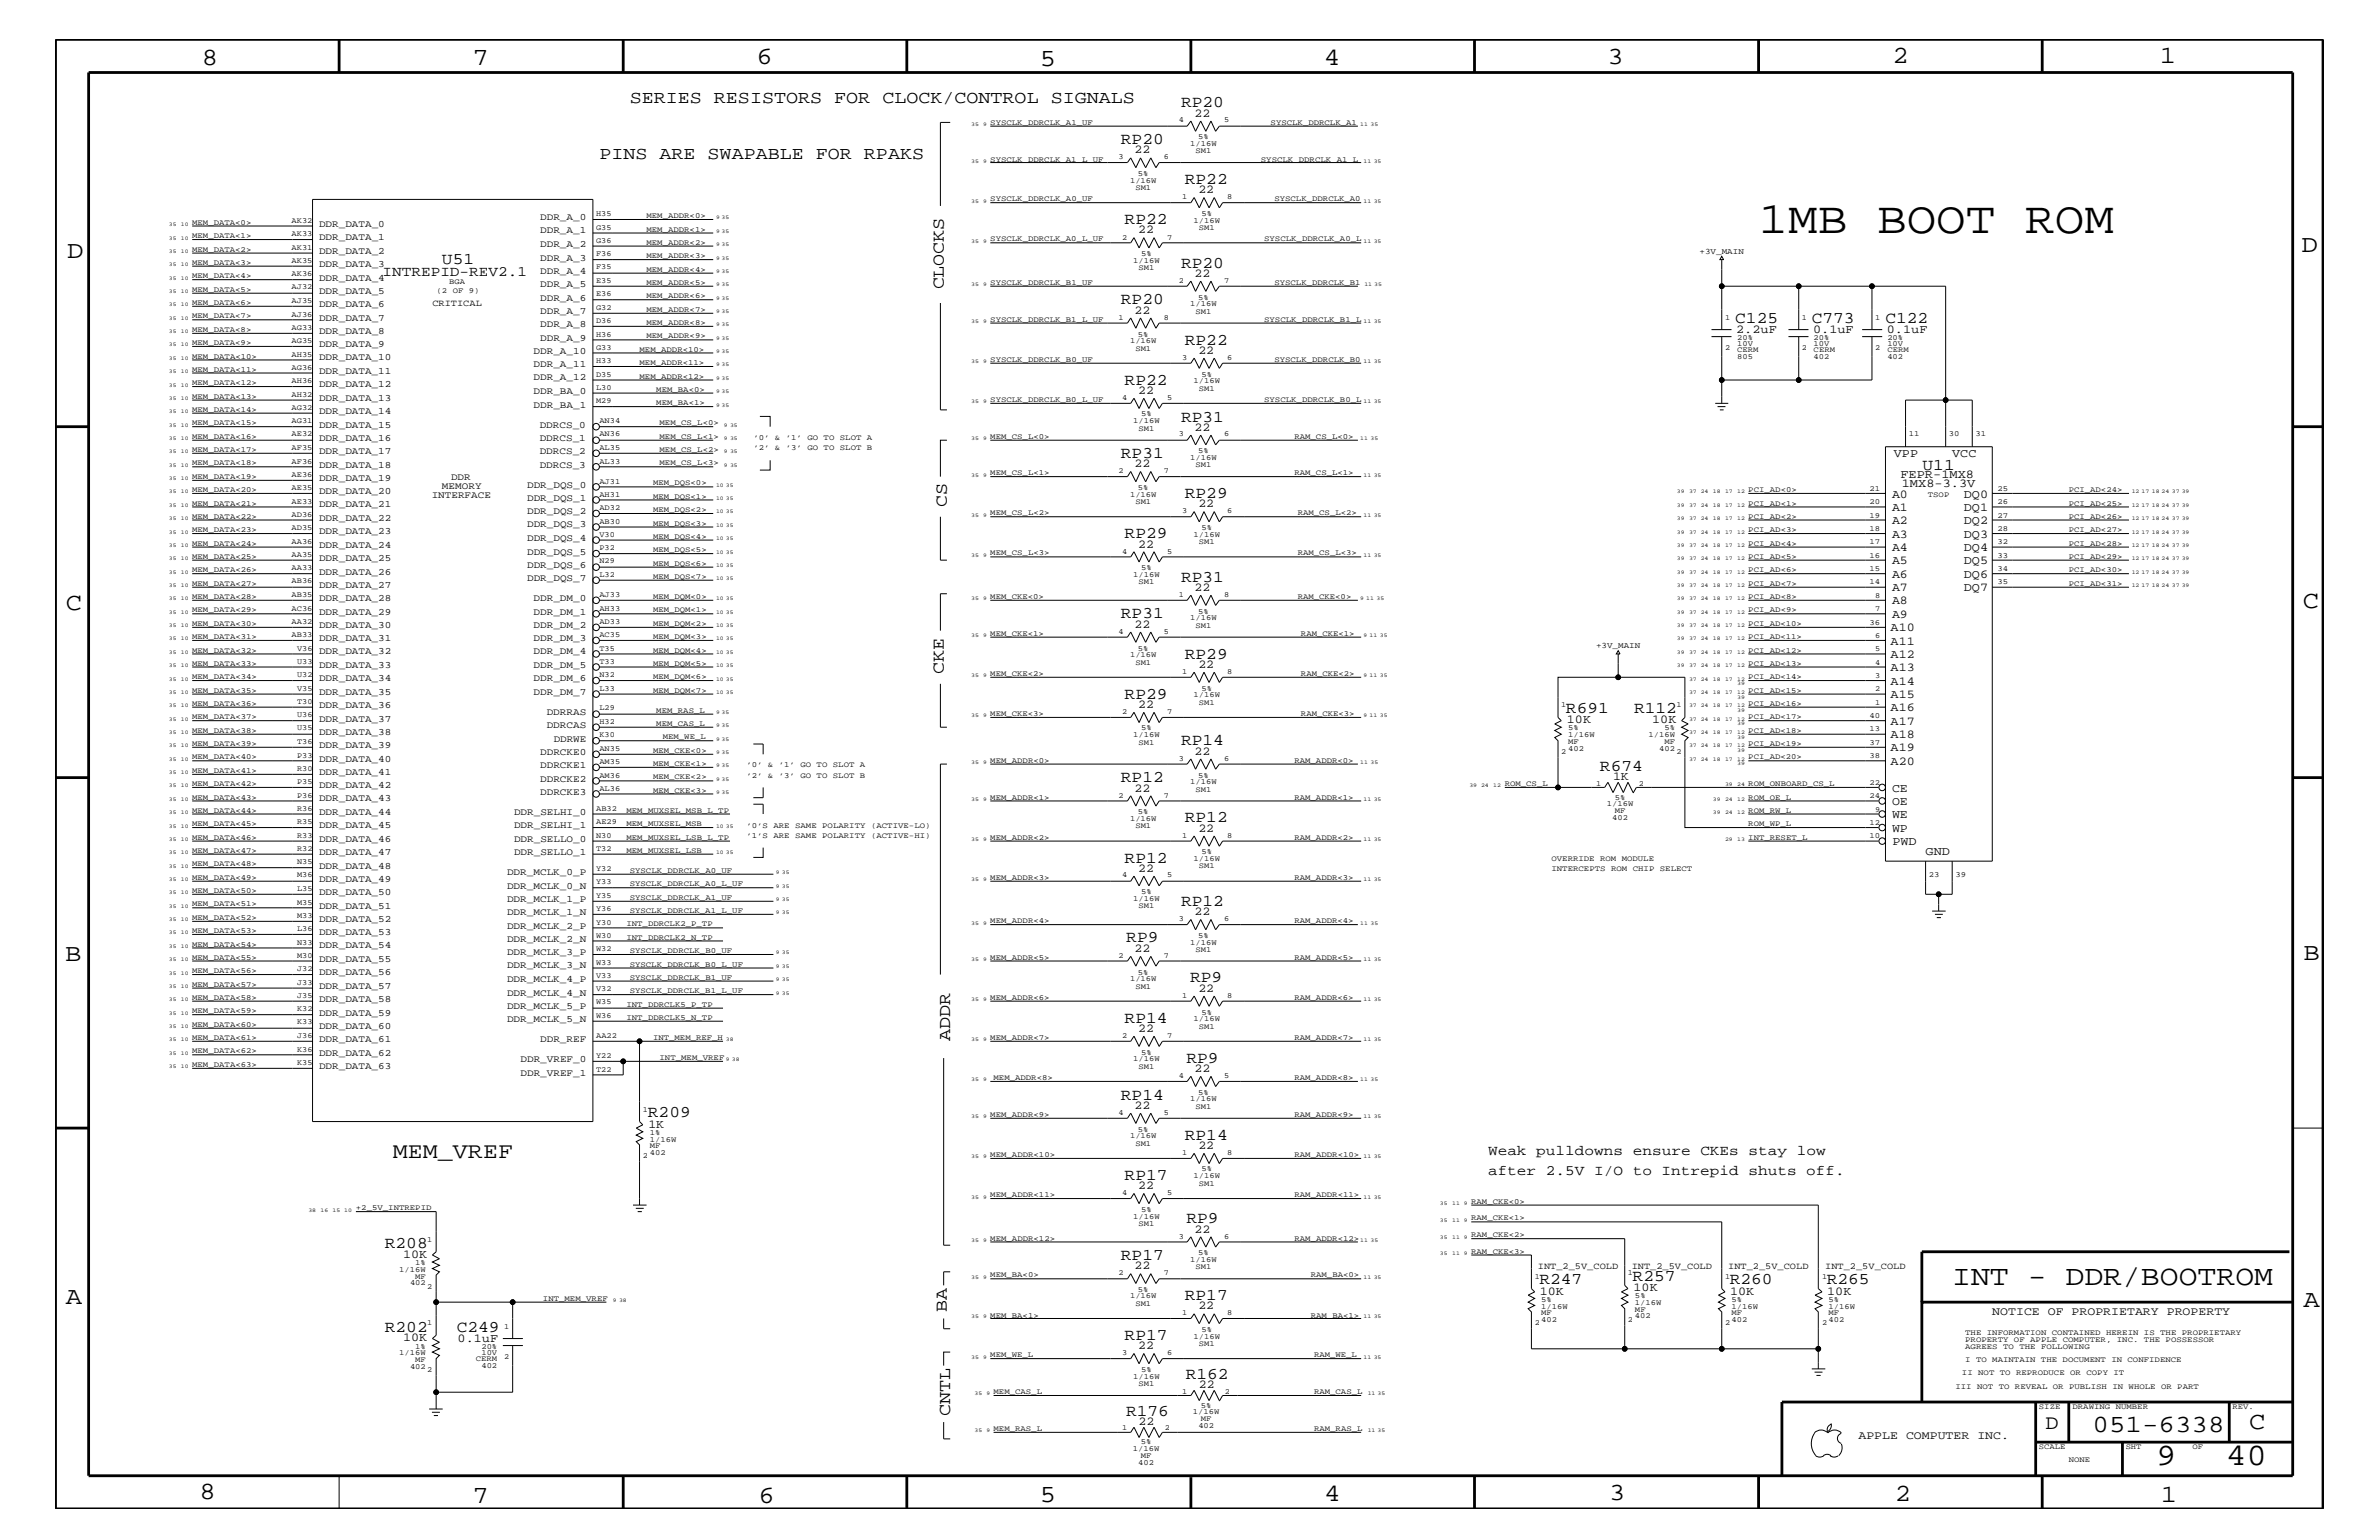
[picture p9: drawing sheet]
<svg xmlns="http://www.w3.org/2000/svg" width="432mm" height="279mm" viewBox="0 0 432 279" stroke-linecap="round" stroke-linejoin="round" font-family="sans-serif">
<defs><g id="words">
<text font-size="8.1" x="319.2" y="42.3">1MB BOOT ROM</text>
<g font-size="5.7">
<text x="391.3" y="265.9">9</text>
<text x="404" y="265.9">40</text>
</g>
<text font-size="5.2" x="354.3" y="233.2">INT - DDR/BOOTROM</text>
<g font-size="4.5">
<text x="36.7" y="11.7">8</text>
<text x="85.8" y="11.7">7</text>
<text x="137.3" y="11.5">6</text>
<text x="240.3" y="11.7">4</text>
<text x="291.8" y="11.5">3</text>
<text x="343.5" y="11.5">2</text>
<text x="392" y="11.5">1</text>
<text x="188.7" y="12.1">5</text>
<text x="12.2" y="46.8">D</text>
<text x="417.7" y="45.7">D</text>
<text x="11.9" y="110.6">C</text>
<text x="418" y="110.3">C</text>
<text x="11.9" y="174.3">B</text>
<text x="418.1" y="174.2">B</text>
<text x="11.9" y="236.7">A</text>
<text x="418.1" y="237.1">A</text>
<text x="379.8" y="259.9">051-6338</text>
<text x="408.3" y="259.3">C</text>
<text x="36.2" y="271.9">8</text>
<text x="85.8" y="272.7">7</text>
<text x="137.7" y="272.7">6</text>
<text x="188.7" y="272.5">5</text>
<text x="240.4" y="272.3">4</text>
<text x="292.1" y="272.2">3</text>
<text x="343.9" y="272.3">2</text>
<text x="392.2" y="272.6">1</text>
</g>
<text font-size="4.1" x="71.3" y="210.2">MEM_VREF</text>
<text font-size="3.7" x="371.3" y="259.3">D</text>
<g font-size="3.2">
<text x="114.3" y="18.7">SERIES RESISTORS FOR CLOCK/CONTROL SIGNALS</text>
<text x="108.8" y="28.9">PINS ARE SWAPABLE FOR RPAKS</text>
<text x="171.3" y="52.5" transform="rotate(-90 171.3 52.5)">CLOCKS</text>
<text x="171.9" y="92" transform="rotate(-90 171.9 92)">CS</text>
<text x="171.3" y="122.3" transform="rotate(-90 171.3 122.3)">CKE</text>
<text x="172.5" y="188.9" transform="rotate(-90 172.5 188.9)">ADDR</text>
<text x="171.9" y="238" transform="rotate(-90 171.9 238)">BA</text>
<text x="172.5" y="256.8" transform="rotate(-90 172.5 256.8)">CNTL</text>
</g>
<g font-size="3">
<text x="214.4" y="19.5">RP20</text>
<text x="203.5" y="26.1">RP20</text>
<text x="215.1" y="33.4">RP22</text>
<text x="204.1" y="40.7">RP22</text>
<text x="80.2" y="47.9">U51</text>
<text x="214.4" y="48.5">RP20</text>
<text x="203.5" y="55.2">RP20</text>
<text x="315" y="58.6">C125</text>
<text x="328.8" y="58.6">C773</text>
<text x="342.2" y="58.6">C122</text>
<text x="215.1" y="62.5">RP22</text>
<text x="204.1" y="69.8">RP22</text>
<text x="214.4" y="76.5">RP31</text>
<text x="203.5" y="83.1">RP31</text>
<text x="349" y="85.2">U11</text>
<text x="215.1" y="90.4">RP29</text>
<text x="204.1" y="97.6">RP29</text>
<text x="214.4" y="105.5">RP31</text>
<text x="203.5" y="112.2">RP31</text>
<text x="215.1" y="119.5">RP29</text>
<text x="204.1" y="126.8">RP29</text>
<text x="284.2" y="129.4">R691</text>
<text x="296.6" y="129.4">R112</text>
<text x="214.4" y="135.2">RP14</text>
<text x="203.5" y="141.9">RP12</text>
<text x="290.4" y="139.8">R674</text>
<text x="215.1" y="149.2">RP12</text>
<text x="204.1" y="156.5">RP12</text>
<text x="214.4" y="164.4">RP12</text>
<text x="204.4" y="171">RP9</text>
<text x="216" y="178.3">RP9</text>
<text x="204.1" y="185.5">RP14</text>
<text x="215.3" y="192.8">RP9</text>
<text x="117.6" y="202.7">R209</text>
<text x="203.5" y="199.5">RP14</text>
<text x="215.1" y="206.8">RP14</text>
<text x="204.1" y="214.1">RP17</text>
<text x="215.3" y="221.9">RP9</text>
<text x="69.8" y="226.4">R208</text>
<text x="203.5" y="228.5">RP17</text>
<text x="279.4" y="233">R247</text>
<text x="296.3" y="232.4">R257</text>
<text x="313.9" y="233">R260</text>
<text x="331.6" y="233">R265</text>
<text x="215.1" y="235.8">RP17</text>
<text x="69.8" y="241.6">R202</text>
<text x="82.9" y="241.7">C249</text>
<text x="204.1" y="243.1">RP17</text>
<text x="215.2" y="250.1">R162</text>
<text x="204.4" y="256.8">R176</text>
</g>
<g font-size="2.6">
<text x="69.4" y="50.2">INTREPID-REV2.1</text>
<text x="270.1" y="209.6">Weak pulldowns ensure CKEs stay low</text>
<text x="270.1" y="213.2">after 2.5V I/O to Intrepid shuts off.</text>
</g>
<g font-size="2.2">
<text x="216.8" y="21.2">22</text>
<text x="205.9" y="27.8">22</text>
<text x="217.5" y="35.1">22</text>
<text x="206.6" y="42.4">22</text>
<text x="216.8" y="50.2">22</text>
<text x="205.9" y="56.9">22</text>
<text x="217.5" y="64.2">22</text>
<text x="315.1" y="60.5">2.2uF</text>
<text x="329.1" y="60.5">0.1uF</text>
<text x="342.5" y="60.5">0.1uF</text>
<text x="206.6" y="71.5">22</text>
<text x="216.8" y="78.2">22</text>
<text x="343.7" y="83">VPP</text>
<text x="354.3" y="83">VCC</text>
<text x="205.9" y="84.8">22</text>
<text x="344.9" y="86.6">FEPR-1MX8</text>
<text x="345.2" y="88.3">1MX8-3.3V</text>
<text x="217.5" y="92.1">22</text>
<text x="343.4" y="90.3">A0</text>
<text x="343.4" y="92.7">A1</text>
<text x="343.4" y="95.1">A2</text>
<text x="356.4" y="90.3">DQ0</text>
<text x="356.4" y="92.7">DQ1</text>
<text x="356.4" y="95.1">DQ2</text>
<text x="206.6" y="99.3">22</text>
<text x="343.4" y="97.6">A3</text>
<text x="343.4" y="100">A4</text>
<text x="356.4" y="97.6">DQ3</text>
<text x="356.4" y="100">DQ4</text>
<text x="216.8" y="107.2">22</text>
<text x="343.4" y="104.8">A6</text>
<text x="343.4" y="102.4">A5</text>
<text x="343.4" y="107.2">A7</text>
<text x="356.4" y="104.8">DQ6</text>
<text x="356.4" y="102.4">DQ5</text>
<text x="356.4" y="107.2">DQ7</text>
<text x="205.9" y="113.9">22</text>
<text x="343.4" y="112.1">A9</text>
<text x="343.4" y="109.7">A8</text>
<text x="343.2" y="114.5">A10</text>
<text x="343.2" y="117">A11</text>
<text x="343.2" y="119.4">A12</text>
<text x="217.5" y="121.2">22</text>
<text x="343.2" y="121.8">A13</text>
<text x="343.2" y="124.2">A14</text>
<text x="206.6" y="128.5">22</text>
<text x="284.4" y="131.3">10K</text>
<text x="299.9" y="131.3">10K</text>
<text x="343.2" y="126.7">A15</text>
<text x="343.2" y="129.1">A16</text>
<text x="343.2" y="131.5">A17</text>
<text x="216.8" y="136.9">22</text>
<text x="343.2" y="133.9">A18</text>
<text x="343.2" y="136.3">A19</text>
<text x="205.9" y="143.6">22</text>
<text x="292.8" y="141.5">1K</text>
<text x="343.2" y="138.8">A20</text>
<text x="343.4" y="143.6">CE</text>
<text x="343.4" y="146.1">OE</text>
<text x="343.4" y="148.4">WE</text>
<text x="217.5" y="150.9">22</text>
<text x="343.4" y="150.9">WP</text>
<text x="343.5" y="153.4">PWD</text>
<text x="349.5" y="155.1">GND</text>
<text x="206.6" y="158.2">22</text>
<text x="216.8" y="166.1">22</text>
<text x="205.9" y="172.7">22</text>
<text x="217.5" y="179.9">22</text>
<text x="206.6" y="187.2">22</text>
<text x="216.8" y="194.5">22</text>
<text x="205.9" y="201.2">22</text>
<text x="117.7" y="204.6">1K</text>
<text x="217.5" y="208.5">22</text>
<text x="206.6" y="215.8">22</text>
<text x="216.8" y="223.6">22</text>
<text x="73.2" y="228.2">10K</text>
<text x="205.9" y="230.2">22</text>
<text x="217.5" y="237.5">22</text>
<text x="279.5" y="234.9">10K</text>
<text x="296.5" y="234.3">10K</text>
<text x="314" y="234.9">10K</text>
<text x="331.6" y="234.9">10K</text>
<text x="73.2" y="243.4">10K</text>
<text x="83.1" y="243.5">0.1uF</text>
<text x="206.6" y="244.8">22</text>
<text x="217.6" y="251.8">22</text>
<text x="206.7" y="258.5">22</text>
</g>
<g font-size="2.1">
<text x="361.6" y="238.6">NOTICE OF PROPRIETARY PROPERTY</text>
<text x="337.3" y="261.1">APPLE COMPUTER INC.</text>
</g>
<g font-size="1.8">
<text x="57.9" y="41.2">DDR_DATA_0</text>
<text x="98" y="40">DDR_A_0</text>
<text x="57.9" y="43.6">DDR_DATA_1</text>
<text x="57.9" y="46">DDR_DATA_2</text>
<text x="98" y="47.3">DDR_A_3</text>
<text x="98" y="44.8">DDR_A_2</text>
<text x="98" y="42.4">DDR_A_1</text>
<text x="57.9" y="48.5">DDR_DATA_3</text>
<text x="57.9" y="50.9">DDR_DATA_4</text>
<text x="57.9" y="53.3">DDR_DATA_5</text>
<text x="98" y="52.1">DDR_A_5</text>
<text x="98" y="49.6">DDR_A_4</text>
<text x="57.9" y="55.7">DDR_DATA_6</text>
<text x="57.9" y="58.2">DDR_DATA_7</text>
<text x="98" y="59.4">DDR_A_8</text>
<text x="98" y="56.9">DDR_A_7</text>
<text x="98" y="54.6">DDR_A_6</text>
<text x="57.9" y="65.4">DDR_DATA_10</text>
<text x="57.9" y="60.6">DDR_DATA_8</text>
<text x="57.9" y="63">DDR_DATA_9</text>
<text x="96.9" y="64.2">DDR_A_10</text>
<text x="98" y="61.8">DDR_A_9</text>
<text x="57.9" y="67.8">DDR_DATA_11</text>
<text x="57.9" y="70.3">DDR_DATA_12</text>
<text x="96.9" y="71.5">DDR_BA_0</text>
<text x="96.9" y="66.7">DDR_A_11</text>
<text x="96.9" y="69">DDR_A_12</text>
<text x="57.9" y="72.7">DDR_DATA_13</text>
<text x="57.9" y="75.1">DDR_DATA_14</text>
<text x="57.9" y="77.6">DDR_DATA_15</text>
<text x="96.9" y="73.9">DDR_BA_1</text>
<text x="98" y="77.6">DDRCS_0</text>
<text x="57.9" y="80">DDR_DATA_16</text>
<text x="57.9" y="82.4">DDR_DATA_17</text>
<text x="98" y="82.4">DDRCS_2</text>
<text x="98" y="80">DDRCS_1</text>
<text x="57.9" y="84.9">DDR_DATA_18</text>
<text x="57.9" y="87.2">DDR_DATA_19</text>
<text x="57.9" y="89.7">DDR_DATA_20</text>
<text x="80.2" y="88.7">MEMORY</text>
<text x="81.9" y="87.2">DDR</text>
<text x="95.7" y="88.5">DDR_DQS_0</text>
<text x="98" y="84.9">DDRCS_3</text>
<text x="57.9" y="92.1">DDR_DATA_21</text>
<text x="57.9" y="94.5">DDR_DATA_22</text>
<text x="78.4" y="90.4">INTERFACE</text>
<text x="95.7" y="95.7">DDR_DQS_3</text>
<text x="95.7" y="93.3">DDR_DQS_2</text>
<text x="95.7" y="90.9">DDR_DQS_1</text>
<text x="57.9" y="101.8">DDR_DATA_25</text>
<text x="57.9" y="97">DDR_DATA_23</text>
<text x="57.9" y="99.3">DDR_DATA_24</text>
<text x="95.7" y="100.6">DDR_DQS_5</text>
<text x="95.7" y="98.2">DDR_DQS_4</text>
<text x="57.9" y="104.3">DDR_DATA_26</text>
<text x="57.9" y="106.6">DDR_DATA_27</text>
<text x="95.7" y="105.4">DDR_DQS_7</text>
<text x="95.7" y="103">DDR_DQS_6</text>
<text x="57.9" y="109.1">DDR_DATA_28</text>
<text x="57.9" y="111.5">DDR_DATA_29</text>
<text x="57.9" y="113.9">DDR_DATA_30</text>
<text x="96.9" y="113.9">DDR_DM_2</text>
<text x="96.9" y="111.5">DDR_DM_1</text>
<text x="96.9" y="109.1">DDR_DM_0</text>
<text x="57.9" y="116.4">DDR_DATA_31</text>
<text x="57.9" y="118.7">DDR_DATA_32</text>
<text x="96.9" y="118.7">DDR_DM_4</text>
<text x="96.9" y="116.4">DDR_DM_3</text>
<text x="57.9" y="121.2">DDR_DATA_33</text>
<text x="57.9" y="123.6">DDR_DATA_34</text>
<text x="96.9" y="123.6">DDR_DM_6</text>
<text x="96.9" y="121.2">DDR_DM_5</text>
<text x="57.9" y="126">DDR_DATA_35</text>
<text x="57.9" y="128.5">DDR_DATA_36</text>
<text x="57.9" y="130.9">DDR_DATA_37</text>
<text x="96.9" y="126">DDR_DM_7</text>
<text x="99.2" y="129.7">DDRRAS</text>
<text x="57.9" y="133.3">DDR_DATA_38</text>
<text x="57.9" y="135.7">DDR_DATA_39</text>
<text x="98" y="136.9">DDRCKE0</text>
<text x="99.2" y="132.1">DDRCAS</text>
<text x="100.5" y="134.6">DDRWE</text>
<text x="57.9" y="138.2">DDR_DATA_40</text>
<text x="57.9" y="140.6">DDR_DATA_41</text>
<text x="57.9" y="143">DDR_DATA_42</text>
<text x="98" y="139.4">DDRCKE1</text>
<text x="98" y="141.8">DDRCKE2</text>
<text x="57.9" y="145.4">DDR_DATA_43</text>
<text x="57.9" y="147.9">DDR_DATA_44</text>
<text x="93.3" y="147.9">DDR_SELHI_0</text>
<text x="98" y="144.2">DDRCKE3</text>
<text x="57.9" y="150.3">DDR_DATA_45</text>
<text x="57.9" y="152.7">DDR_DATA_46</text>
<text x="57.9" y="155.1">DDR_DATA_47</text>
<text x="93.3" y="150.3">DDR_SELHI_1</text>
<text x="93.3" y="152.7">DDR_SELLO_0</text>
<text x="93.3" y="155.1">DDR_SELLO_1</text>
<text x="57.9" y="157.6">DDR_DATA_48</text>
<text x="57.9" y="160">DDR_DATA_49</text>
<text x="92" y="158.8">DDR_MCLK_0_P</text>
<text x="92" y="161.2">DDR_MCLK_0_N</text>
<text x="57.9" y="162.4">DDR_DATA_50</text>
<text x="57.9" y="164.9">DDR_DATA_51</text>
<text x="57.9" y="167.2">DDR_DATA_52</text>
<text x="92" y="163.6">DDR_MCLK_1_P</text>
<text x="92" y="166.1">DDR_MCLK_1_N</text>
<text x="57.9" y="169.7">DDR_DATA_53</text>
<text x="57.9" y="172.1">DDR_DATA_54</text>
<text x="92" y="168.5">DDR_MCLK_2_P</text>
<text x="92" y="170.9">DDR_MCLK_2_N</text>
<text x="92" y="173.3">DDR_MCLK_3_P</text>
<text x="57.9" y="174.5">DDR_DATA_55</text>
<text x="57.9" y="177">DDR_DATA_56</text>
<text x="57.9" y="179.4">DDR_DATA_57</text>
<text x="92" y="175.7">DDR_MCLK_3_N</text>
<text x="92" y="178.2">DDR_MCLK_4_P</text>
<text x="57.9" y="181.8">DDR_DATA_58</text>
<text x="57.9" y="184.3">DDR_DATA_59</text>
<text x="92" y="180.6">DDR_MCLK_4_N</text>
<text x="92" y="183">DDR_MCLK_5_P</text>
<text x="92" y="185.4">DDR_MCLK_5_N</text>
<text x="57.9" y="186.6">DDR_DATA_60</text>
<text x="57.9" y="189.1">DDR_DATA_61</text>
<text x="57.9" y="191.5">DDR_DATA_62</text>
<text x="98" y="189.1">DDR_REF</text>
<text x="57.9" y="193.9">DDR_DATA_63</text>
<text x="94.5" y="195.2">DDR_VREF_1</text>
<text x="94.5" y="192.7">DDR_VREF_0</text>
</g>
<g font-size="1.7">
<text x="78.5" y="55.6">CRITICAL</text>
<text x="279.1" y="230.2">INT_2_5V_COLD</text>
<text x="296.2" y="230.2">INT_2_5V_COLD</text>
<text x="313.7" y="230.2">INT_2_5V_COLD</text>
<text x="331.3" y="230.2">INT_2_5V_COLD</text>
</g>
<g font-size="1.5">
<text x="308.5" y="46">+3V_MAIN</text>
<text x="289.7" y="117.5">+3V_MAIN</text>
</g>
<g font-size="1.4">
<text x="179.7" y="22.6">SYSCLK_DDRCLK_A1_UF</text>
<text x="214" y="22.2">4</text>
<text x="222.2" y="22.2">5</text>
<text x="230.6" y="22.6">SYSCLK_DDRCLK_A1</text>
<text x="179.7" y="29.3">SYSCLK_DDRCLK_A1_L_UF</text>
<text x="203" y="28.9">3</text>
<text x="211.2" y="28.9">6</text>
<text x="216" y="26.5">1/16W</text>
<text x="217" y="27.8">SM1</text>
<text x="217.5" y="25.3">5%</text>
<text x="228.9" y="29.3">SYSCLK_DDRCLK_A1_L</text>
<text x="205.1" y="33.1">1/16W</text>
<text x="206.1" y="34.5">SM1</text>
<text x="206.5" y="31.9">5%</text>
<text x="34.9" y="40.8">MEM_DATA&lt;0&gt;</text>
<text x="52.9" y="40.4">AK32</text>
<text x="108.2" y="41.7">G35</text>
<text x="108.2" y="39.2">H35</text>
<text x="117.3" y="39.6">MEM_ADDR&lt;0&gt;</text>
<text x="179.7" y="36.5">SYSCLK_DDRCLK_A0_UF</text>
<text x="214.5" y="36.2">1</text>
<text x="216.6" y="40.4">1/16W</text>
<text x="217.6" y="41.8">SM1</text>
<text x="218.1" y="39.2">5%</text>
<text x="222.8" y="36.2">8</text>
<text x="231.3" y="36.5">SYSCLK_DDRCLK_A0</text>
<text x="34.9" y="45.7">MEM_DATA&lt;2&gt;</text>
<text x="34.9" y="43.2">MEM_DATA&lt;1&gt;</text>
<text x="52.9" y="47.7">AK35</text>
<text x="52.9" y="45.3">AK31</text>
<text x="52.9" y="42.9">AK33</text>
<text x="108.2" y="46.5">F36</text>
<text x="108.2" y="44.1">G36</text>
<text x="117.3" y="46.8">MEM_ADDR&lt;3&gt;</text>
<text x="117.3" y="44.5">MEM_ADDR&lt;2&gt;</text>
<text x="117.3" y="42">MEM_ADDR&lt;1&gt;</text>
<text x="179.7" y="43.8">SYSCLK_DDRCLK_A0_L_UF</text>
<text x="203.7" y="43.5">2</text>
<text x="205.7" y="47.7">1/16W</text>
<text x="207.1" y="46.5">5%</text>
<text x="211.8" y="43.5">7</text>
<text x="229.4" y="43.8">SYSCLK_DDRCLK_A0_L</text>
<text x="34.9" y="52.9">MEM_DATA&lt;5&gt;</text>
<text x="34.9" y="50.5">MEM_DATA&lt;4&gt;</text>
<text x="34.9" y="48">MEM_DATA&lt;3&gt;</text>
<text x="52.9" y="52.5">AJ32</text>
<text x="52.9" y="50.2">AK36</text>
<text x="79.2" y="53.2">(2 OF 9)</text>
<text x="81.5" y="51.6">BGA</text>
<text x="108.2" y="53.8">E36</text>
<text x="108.2" y="51.3">E35</text>
<text x="108.2" y="48.9">F35</text>
<text x="117.3" y="51.7">MEM_ADDR&lt;5&gt;</text>
<text x="117.3" y="49.3">MEM_ADDR&lt;4&gt;</text>
<text x="179.7" y="51.7">SYSCLK_DDRCLK_B1_UF</text>
<text x="206.7" y="49.1">SM1</text>
<text x="214" y="51.3">2</text>
<text x="222.2" y="51.3">7</text>
<text x="231.3" y="51.7">SYSCLK_DDRCLK_B1</text>
<text x="34.9" y="57.8">MEM_DATA&lt;7&gt;</text>
<text x="34.9" y="55.3">MEM_DATA&lt;6&gt;</text>
<text x="52.9" y="59.8">AG33</text>
<text x="52.9" y="57.4">AJ36</text>
<text x="52.9" y="55">AJ35</text>
<text x="108.2" y="58.6">D36</text>
<text x="108.2" y="56.2">G32</text>
<text x="117.3" y="59">MEM_ADDR&lt;8&gt;</text>
<text x="117.3" y="56.6">MEM_ADDR&lt;7&gt;</text>
<text x="117.3" y="54.1">MEM_ADDR&lt;6&gt;</text>
<text x="179.7" y="58.4">SYSCLK_DDRCLK_B1_L_UF</text>
<text x="203" y="58">1</text>
<text x="211.2" y="58">8</text>
<text x="216" y="55.6">1/16W</text>
<text x="217" y="56.9">SM1</text>
<text x="217.5" y="54.4">5%</text>
<text x="229.4" y="58.4">SYSCLK_DDRCLK_B1_L</text>
<text x="313.1" y="58">1</text>
<text x="327.1" y="58">1</text>
<text x="340.4" y="58">1</text>
<text x="34.9" y="65.1">MEM_DATA&lt;10&gt;</text>
<text x="34.9" y="62.6">MEM_DATA&lt;9&gt;</text>
<text x="34.9" y="60.2">MEM_DATA&lt;8&gt;</text>
<text x="52.9" y="62.3">AG35</text>
<text x="52.9" y="64.7">AH35</text>
<text x="108.2" y="61.1">H36</text>
<text x="108.2" y="65.9">H33</text>
<text x="108.2" y="63.4">G33</text>
<text x="116.1" y="63.9">MEM_ADDR&lt;10&gt;</text>
<text x="117.3" y="61.4">MEM_ADDR&lt;9&gt;</text>
<text x="179.7" y="65.6">SYSCLK_DDRCLK_B0_UF</text>
<text x="205.1" y="62.3">1/16W</text>
<text x="206.1" y="63.6">SM1</text>
<text x="206.5" y="61.1">5%</text>
<text x="214.5" y="65.3">3</text>
<text x="222.8" y="65.3">6</text>
<text x="231.3" y="65.6">SYSCLK_DDRCLK_B0</text>
<text x="313.1" y="63.4">2</text>
<text x="315.3" y="61.7">20%</text>
<text x="315.3" y="65.1">805</text>
<text x="315.3" y="64">CERM</text>
<text x="315.3" y="62.8">10V</text>
<text x="327.1" y="63.4">2</text>
<text x="329.2" y="65.1">402</text>
<text x="329.2" y="64">CERM</text>
<text x="329.2" y="62.8">10V</text>
<text x="329.2" y="61.7">20%</text>
<text x="340.4" y="63.4">2</text>
<text x="342.6" y="65.1">402</text>
<text x="342.6" y="64">CERM</text>
<text x="342.6" y="62.8">10V</text>
<text x="342.6" y="61.7">20%</text>
<text x="34.9" y="69.9">MEM_DATA&lt;12&gt;</text>
<text x="34.9" y="67.5">MEM_DATA&lt;11&gt;</text>
<text x="52.9" y="72">AH32</text>
<text x="52.9" y="69.5">AH36</text>
<text x="52.9" y="67.1">AG36</text>
<text x="108.2" y="70.7">L30</text>
<text x="108.2" y="68.4">D35</text>
<text x="116.1" y="68.7">MEM_ADDR&lt;12&gt;</text>
<text x="116.1" y="66.2">MEM_ADDR&lt;11&gt;</text>
<text x="119.1" y="71.1">MEM_BA&lt;0&gt;</text>
<text x="216.6" y="69.5">1/16W</text>
<text x="217.6" y="70.9">SM1</text>
<text x="218.1" y="68.4">5%</text>
<text x="34.9" y="77.2">MEM_DATA&lt;15&gt;</text>
<text x="34.9" y="74.7">MEM_DATA&lt;14&gt;</text>
<text x="34.9" y="72.3">MEM_DATA&lt;13&gt;</text>
<text x="52.9" y="76.8">AG31</text>
<text x="52.9" y="74.4">AG32</text>
<text x="108.2" y="73.2">M29</text>
<text x="108.8" y="76.8">AN34</text>
<text x="119.1" y="73.5">MEM_BA&lt;1&gt;</text>
<text x="119.7" y="77.2">MEM_CS_L&lt;0&gt;</text>
<text x="179.7" y="72.9">SYSCLK_DDRCLK_B0_L_UF</text>
<text x="203.7" y="72.6">4</text>
<text x="205.7" y="76.8">1/16W</text>
<text x="207.1" y="75.6">5%</text>
<text x="211.8" y="72.6">5</text>
<text x="229.4" y="72.9">SYSCLK_DDRCLK_B0_L</text>
<text x="34.9" y="82">MEM_DATA&lt;17&gt;</text>
<text x="34.9" y="79.6">MEM_DATA&lt;16&gt;</text>
<text x="52.9" y="81.6">AF35</text>
<text x="52.9" y="79.2">AE32</text>
<text x="108.8" y="81.6">AL35</text>
<text x="108.8" y="79.2">AN36</text>
<text x="119.7" y="82">MEM_CS_L&lt;2&gt;</text>
<text x="119.7" y="79.6">MEM_CS_L&lt;1&gt;</text>
<text x="136.7" y="79.9">’0’ &amp; ’1’ GO TO SLOT A</text>
<text x="136.7" y="81.6">’2’ &amp; ’3’ GO TO SLOT B</text>
<text x="179.7" y="79.6">MEM_CS_L&lt;0&gt;</text>
<text x="206.7" y="78.2">SM1</text>
<text x="214" y="79.2">3</text>
<text x="216" y="83.5">1/16W</text>
<text x="217.5" y="82.2">5%</text>
<text x="222.2" y="79.2">6</text>
<text x="234.9" y="79.6">RAM_CS_L&lt;0&gt;</text>
<text x="346.5" y="79.2">11</text>
<text x="353.7" y="79.2">30</text>
<text x="358.6" y="79.2">31</text>
<text x="34.9" y="89.3">MEM_DATA&lt;20&gt;</text>
<text x="34.9" y="86.9">MEM_DATA&lt;19&gt;</text>
<text x="34.9" y="84.4">MEM_DATA&lt;18&gt;</text>
<text x="52.9" y="88.9">AE35</text>
<text x="52.9" y="86.5">AE36</text>
<text x="52.9" y="84.1">AF36</text>
<text x="108.8" y="87.7">AJ31</text>
<text x="108.8" y="84.1">AL33</text>
<text x="118.5" y="88.1">MEM_DQS&lt;0&gt;</text>
<text x="119.7" y="84.4">MEM_CS_L&lt;3&gt;</text>
<text x="179.7" y="86.2">MEM_CS_L&lt;1&gt;</text>
<text x="203" y="85.9">2</text>
<text x="206.5" y="88.9">5%</text>
<text x="211.2" y="85.9">7</text>
<text x="217" y="84.8">SM1</text>
<text x="234.9" y="86.2">RAM_CS_L&lt;1&gt;</text>
<text x="317.3" y="89.3">PCI_AD&lt;0&gt;</text>
<text x="339.3" y="89.1">21</text>
<text x="362.5" y="89.1">25</text>
<text x="375.5" y="89.3">PCI_AD&lt;24&gt;</text>
<text x="34.9" y="94.2">MEM_DATA&lt;22&gt;</text>
<text x="34.9" y="91.7">MEM_DATA&lt;21&gt;</text>
<text x="52.9" y="93.8">AD36</text>
<text x="52.9" y="91.4">AE33</text>
<text x="108.8" y="95">AB30</text>
<text x="108.8" y="92.6">AD32</text>
<text x="108.8" y="90.1">AH31</text>
<text x="118.5" y="92.9">MEM_DQS&lt;2&gt;</text>
<text x="118.5" y="95.4">MEM_DQS&lt;3&gt;</text>
<text x="118.5" y="90.5">MEM_DQS&lt;1&gt;</text>
<text x="179.7" y="93.5">MEM_CS_L&lt;2&gt;</text>
<text x="205.1" y="90.1">1/16W</text>
<text x="206.1" y="91.5">SM1</text>
<text x="214.5" y="93.2">3</text>
<text x="222.8" y="93.2">6</text>
<text x="235.5" y="93.5">RAM_CS_L&lt;2&gt;</text>
<text x="317.3" y="94.2">PCI_AD&lt;2&gt;</text>
<text x="317.3" y="91.7">PCI_AD&lt;1&gt;</text>
<text x="339.3" y="93.9">19</text>
<text x="339.3" y="91.5">20</text>
<text x="349.9" y="90.1">TSOP</text>
<text x="362.5" y="93.9">27</text>
<text x="362.5" y="91.5">26</text>
<text x="375.5" y="94.2">PCI_AD&lt;26&gt;</text>
<text x="375.5" y="91.7">PCI_AD&lt;25&gt;</text>
<text x="34.9" y="101.4">MEM_DATA&lt;25&gt;</text>
<text x="34.9" y="99">MEM_DATA&lt;24&gt;</text>
<text x="34.9" y="96.5">MEM_DATA&lt;23&gt;</text>
<text x="52.9" y="101">AA35</text>
<text x="52.9" y="98.7">AA36</text>
<text x="52.9" y="96.2">AD35</text>
<text x="108.8" y="99.9">P32</text>
<text x="108.8" y="97.4">V30</text>
<text x="118.5" y="100.2">MEM_DQS&lt;5&gt;</text>
<text x="118.5" y="97.8">MEM_DQS&lt;4&gt;</text>
<text x="179.7" y="100.8">MEM_CS_L&lt;3&gt;</text>
<text x="203.7" y="100.4">4</text>
<text x="211.8" y="100.4">5</text>
<text x="216.6" y="97.4">1/16W</text>
<text x="217.6" y="98.7">SM1</text>
<text x="218.1" y="96.2">5%</text>
<text x="235.5" y="100.8">RAM_CS_L&lt;3&gt;</text>
<text x="317.3" y="101.4">PCI_AD&lt;5&gt;</text>
<text x="317.3" y="99">PCI_AD&lt;4&gt;</text>
<text x="317.3" y="96.5">PCI_AD&lt;3&gt;</text>
<text x="339.3" y="101.2">16</text>
<text x="339.3" y="98.7">17</text>
<text x="339.3" y="96.4">18</text>
<text x="362.5" y="101.2">33</text>
<text x="362.5" y="98.7">32</text>
<text x="362.5" y="96.4">28</text>
<text x="375.5" y="101.4">PCI_AD&lt;29&gt;</text>
<text x="375.5" y="99">PCI_AD&lt;28&gt;</text>
<text x="375.5" y="96.5">PCI_AD&lt;27&gt;</text>
<text x="34.9" y="106.3">MEM_DATA&lt;27&gt;</text>
<text x="34.9" y="103.8">MEM_DATA&lt;26&gt;</text>
<text x="52.9" y="105.9">AB36</text>
<text x="52.9" y="103.5">AA33</text>
<text x="108.8" y="104.7">L32</text>
<text x="108.8" y="102.2">N29</text>
<text x="118.5" y="105">MEM_DQS&lt;7&gt;</text>
<text x="118.5" y="102.6">MEM_DQS&lt;6&gt;</text>
<text x="205.7" y="104.7">1/16W</text>
<text x="206.7" y="106">SM1</text>
<text x="207.1" y="103.5">5%</text>
<text x="317.3" y="106.3">PCI_AD&lt;7&gt;</text>
<text x="317.3" y="103.8">PCI_AD&lt;6&gt;</text>
<text x="339.3" y="106">14</text>
<text x="339.3" y="103.7">15</text>
<text x="362.5" y="106">35</text>
<text x="362.5" y="103.7">34</text>
<text x="375.5" y="106.3">PCI_AD&lt;31&gt;</text>
<text x="375.5" y="103.8">PCI_AD&lt;30&gt;</text>
<text x="34.9" y="111.1">MEM_DATA&lt;29&gt;</text>
<text x="34.9" y="113.6">MEM_DATA&lt;30&gt;</text>
<text x="34.9" y="108.7">MEM_DATA&lt;28&gt;</text>
<text x="52.9" y="113.1">AA32</text>
<text x="52.9" y="110.8">AC36</text>
<text x="52.9" y="108.3">AB35</text>
<text x="108.8" y="113.1">AD33</text>
<text x="108.8" y="110.8">AH33</text>
<text x="108.8" y="108.3">AJ33</text>
<text x="118.5" y="111.1">MEM_DQM&lt;1&gt;</text>
<text x="118.5" y="108.7">MEM_DQM&lt;0&gt;</text>
<text x="118.5" y="113.6">MEM_DQM&lt;2&gt;</text>
<text x="179.7" y="108.7">MEM_CKE&lt;0&gt;</text>
<text x="214" y="108.3">1</text>
<text x="216" y="112.6">1/16W</text>
<text x="217" y="113.9">SM1</text>
<text x="217.5" y="111.4">5%</text>
<text x="222.2" y="108.3">8</text>
<text x="235.5" y="108.7">RAM_CKE&lt;0&gt;</text>
<text x="317.3" y="111.1">PCI_AD&lt;9&gt;</text>
<text x="317.3" y="108.7">PCI_AD&lt;8&gt;</text>
<text x="317.3" y="113.6">PCI_AD&lt;10&gt;</text>
<text x="339.3" y="113.3">36</text>
<text x="340.4" y="110.9">7</text>
<text x="340.4" y="108.5">8</text>
<text x="34.9" y="115.9">MEM_DATA&lt;31&gt;</text>
<text x="34.9" y="118.4">MEM_DATA&lt;32&gt;</text>
<text x="52.9" y="115.6">AB33</text>
<text x="53.9" y="118.1">V36</text>
<text x="108.8" y="118.1">T35</text>
<text x="108.8" y="115.6">AC35</text>
<text x="118.5" y="118.4">MEM_DQM&lt;4&gt;</text>
<text x="118.5" y="115.9">MEM_DQM&lt;3&gt;</text>
<text x="179.7" y="115.3">MEM_CKE&lt;1&gt;</text>
<text x="203" y="115">4</text>
<text x="205.1" y="119.2">1/16W</text>
<text x="206.5" y="118.1">5%</text>
<text x="211.2" y="115">5</text>
<text x="236.1" y="115.3">RAM_CKE&lt;1&gt;</text>
<text x="317.3" y="118.4">PCI_AD&lt;12&gt;</text>
<text x="317.3" y="115.9">PCI_AD&lt;11&gt;</text>
<text x="340.4" y="118.1">5</text>
<text x="340.4" y="115.8">6</text>
<text x="34.9" y="125.7">MEM_DATA&lt;35&gt;</text>
<text x="34.9" y="123.2">MEM_DATA&lt;34&gt;</text>
<text x="34.9" y="120.8">MEM_DATA&lt;33&gt;</text>
<text x="53.9" y="125.3">V35</text>
<text x="53.9" y="122.9">U32</text>
<text x="53.9" y="120.4">U33</text>
<text x="108.8" y="125.3">L33</text>
<text x="108.8" y="122.9">N32</text>
<text x="108.8" y="120.4">T33</text>
<text x="118.5" y="125.7">MEM_DQM&lt;7&gt;</text>
<text x="118.5" y="123.2">MEM_DQM&lt;6&gt;</text>
<text x="118.5" y="120.8">MEM_DQM&lt;5&gt;</text>
<text x="179.7" y="122.6">MEM_CKE&lt;2&gt;</text>
<text x="206.1" y="120.6">SM1</text>
<text x="214.5" y="122.3">1</text>
<text x="218.1" y="125.3">5%</text>
<text x="222.8" y="122.3">8</text>
<text x="236.1" y="122.6">RAM_CKE&lt;2&gt;</text>
<text x="317.3" y="125.7">PCI_AD&lt;15&gt;</text>
<text x="317.3" y="123.2">PCI_AD&lt;14&gt;</text>
<text x="317.3" y="120.8">PCI_AD&lt;13&gt;</text>
<text x="340.4" y="125.4">2</text>
<text x="340.4" y="123">3</text>
<text x="340.4" y="120.6">4</text>
<text x="34.9" y="130.5">MEM_DATA&lt;37&gt;</text>
<text x="34.9" y="128">MEM_DATA&lt;36&gt;</text>
<text x="53.9" y="130.2">U36</text>
<text x="53.9" y="127.7">T30</text>
<text x="108.8" y="131.3">H32</text>
<text x="108.8" y="128.9">L29</text>
<text x="119.1" y="131.7">MEM_CAS_L</text>
<text x="119.1" y="129.3">MEM_RAS_L</text>
<text x="179.7" y="129.9">MEM_CKE&lt;3&gt;</text>
<text x="203.7" y="129.6">2</text>
<text x="211.8" y="129.6">7</text>
<text x="216.6" y="126.5">1/16W</text>
<text x="217.6" y="127.9">SM1</text>
<text x="236.1" y="129.9">RAM_CKE&lt;3&gt;</text>
<text x="283.4" y="128.3">1</text>
<text x="304.3" y="128.3">1</text>
<text x="317.3" y="130.5">PCI_AD&lt;17&gt;</text>
<text x="317.3" y="128">PCI_AD&lt;16&gt;</text>
<text x="339.3" y="130.3">40</text>
<text x="340.4" y="127.9">1</text>
<text x="34.9" y="137.8">MEM_DATA&lt;40&gt;</text>
<text x="34.9" y="135.3">MEM_DATA&lt;39&gt;</text>
<text x="34.9" y="133">MEM_DATA&lt;38&gt;</text>
<text x="53.9" y="137.4">P33</text>
<text x="53.9" y="135">T36</text>
<text x="53.9" y="132.5">U35</text>
<text x="108.8" y="136.2">AN35</text>
<text x="108.8" y="133.8">K30</text>
<text x="118.5" y="136.6">MEM_CKE&lt;0&gt;</text>
<text x="120.3" y="134.1">MEM_WE_L</text>
<text x="205.7" y="133.8">1/16W</text>
<text x="206.7" y="135.2">SM1</text>
<text x="207.1" y="132.5">5%</text>
<text x="283.4" y="136.8">2</text>
<text x="284.6" y="136.2">402</text>
<text x="284.6" y="135">MF</text>
<text x="284.6" y="133.8">1/16W</text>
<text x="284.6" y="132.5">5%</text>
<text x="299.2" y="133.8">1/16W</text>
<text x="301.2" y="136.2">402</text>
<text x="302.1" y="132.5">5%</text>
<text x="302.1" y="135">MF</text>
<text x="304.3" y="136.8">2</text>
<text x="317.3" y="137.8">PCI_AD&lt;20&gt;</text>
<text x="317.3" y="135.3">PCI_AD&lt;19&gt;</text>
<text x="317.3" y="133">PCI_AD&lt;18&gt;</text>
<text x="339.3" y="137.5">38</text>
<text x="339.3" y="135.2">37</text>
<text x="339.3" y="132.7">13</text>
<text x="34.9" y="142.6">MEM_DATA&lt;42&gt;</text>
<text x="34.9" y="140.2">MEM_DATA&lt;41&gt;</text>
<text x="53.9" y="142.3">P35</text>
<text x="53.9" y="139.8">R30</text>
<text x="108.8" y="143.5">AL36</text>
<text x="108.8" y="141.1">AM36</text>
<text x="108.8" y="138.6">AM35</text>
<text x="118.5" y="143.9">MEM_CKE&lt;3&gt;</text>
<text x="118.5" y="141.4">MEM_CKE&lt;2&gt;</text>
<text x="118.5" y="139">MEM_CKE&lt;1&gt;</text>
<text x="135.5" y="139.2">’0’ &amp; ’1’ GO TO SLOT A</text>
<text x="135.5" y="141.1">’2’ &amp; ’3’ GO TO SLOT B</text>
<text x="179.7" y="138.4">MEM_ADDR&lt;0&gt;</text>
<text x="214" y="138">3</text>
<text x="216" y="142.3">1/16W</text>
<text x="217" y="143.6">SM1</text>
<text x="217.5" y="141.1">5%</text>
<text x="222.2" y="138">6</text>
<text x="234.9" y="138.4">RAM_ADDR&lt;0&gt;</text>
<text x="273.1" y="142.6">ROM_CS_L</text>
<text x="289.7" y="142.5">1</text>
<text x="297.4" y="142.5">2</text>
<text x="317.3" y="142.6">ROM_ONBOARD_CS_L</text>
<text x="339.3" y="142.4">22</text>
<text x="34.9" y="149.9">MEM_DATA&lt;45&gt;</text>
<text x="34.9" y="147.5">MEM_DATA&lt;44&gt;</text>
<text x="34.9" y="145.1">MEM_DATA&lt;43&gt;</text>
<text x="53.9" y="149.5">R35</text>
<text x="53.9" y="147.1">R36</text>
<text x="53.9" y="144.7">P36</text>
<text x="108.2" y="149.5">AE29</text>
<text x="108.2" y="147.1">AB32</text>
<text x="113.7" y="147.5">MEM_MUXSEL_MSB_L_TP</text>
<text x="113.7" y="149.9">MEM_MUXSEL_MSB</text>
<text x="179.7" y="145.1">MEM_ADDR&lt;1&gt;</text>
<text x="203" y="144.7">2</text>
<text x="205.1" y="149">1/16W</text>
<text x="206.5" y="147.7">5%</text>
<text x="211.2" y="144.7">7</text>
<text x="234.9" y="145.1">RAM_ADDR&lt;1&gt;</text>
<text x="291.6" y="146.2">1/16W</text>
<text x="292.6" y="148.7">402</text>
<text x="293.1" y="145.1">5%</text>
<text x="293.1" y="147.5">MF</text>
<text x="317.3" y="145.1">ROM_OE_L</text>
<text x="317.3" y="147.5">ROM_RW_L</text>
<text x="317.3" y="149.9">ROM_WP_L</text>
<text x="339.3" y="149.7">12</text>
<text x="339.3" y="144.8">24</text>
<text x="340.4" y="147.3">9</text>
<text x="34.9" y="154.7">MEM_DATA&lt;47&gt;</text>
<text x="34.9" y="152.3">MEM_DATA&lt;46&gt;</text>
<text x="53.9" y="154.4">R32</text>
<text x="53.9" y="152">R33</text>
<text x="108.2" y="154.4">T32</text>
<text x="108.2" y="152">N30</text>
<text x="113.7" y="154.7">MEM_MUXSEL_LSB</text>
<text x="113.7" y="152.3">MEM_MUXSEL_LSB_L_TP</text>
<text x="135.5" y="150.1">’0’S ARE SAME POLARITY (ACTIVE-LO)</text>
<text x="135.5" y="152">’1’S ARE SAME POLARITY (ACTIVE-HI)</text>
<text x="179.7" y="152.3">MEM_ADDR&lt;2&gt;</text>
<text x="206.1" y="150.2">SM1</text>
<text x="214.5" y="152">1</text>
<text x="218.1" y="155">5%</text>
<text x="222.8" y="152">8</text>
<text x="234.9" y="152.3">RAM_ADDR&lt;2&gt;</text>
<text x="317.3" y="152.3">INT_RESET_L</text>
<text x="339.3" y="152.1">10</text>
<text x="34.9" y="162">MEM_DATA&lt;50&gt;</text>
<text x="34.9" y="159.6">MEM_DATA&lt;49&gt;</text>
<text x="34.9" y="157.2">MEM_DATA&lt;48&gt;</text>
<text x="53.9" y="161.7">L35</text>
<text x="53.9" y="159.2">M36</text>
<text x="53.9" y="156.8">N35</text>
<text x="108.2" y="158">Y32</text>
<text x="108.2" y="160.5">Y33</text>
<text x="114.3" y="160.8">SYSCLK_DDRCLK_A0_L_UF</text>
<text x="114.3" y="158.4">SYSCLK_DDRCLK_A0_UF</text>
<text x="179.7" y="159.6">MEM_ADDR&lt;3&gt;</text>
<text x="203.7" y="159.2">4</text>
<text x="211.8" y="159.2">5</text>
<text x="216.6" y="156.2">1/16W</text>
<text x="217.6" y="157.5">SM1</text>
<text x="234.9" y="159.6">RAM_ADDR&lt;3&gt;</text>
<text x="281.6" y="156.2">OVERRIDE ROM MODULE</text>
<text x="281.6" y="158">INTERCEPTS ROM CHIP SELECT</text>
<text x="350.1" y="159.2">23</text>
<text x="354.9" y="159.2">39</text>
<text x="34.9" y="166.9">MEM_DATA&lt;52&gt;</text>
<text x="34.9" y="164.5">MEM_DATA&lt;51&gt;</text>
<text x="53.9" y="166.5">M33</text>
<text x="53.9" y="164.1">M35</text>
<text x="108.2" y="167.8">Y30</text>
<text x="108.2" y="162.8">Y35</text>
<text x="108.2" y="165.3">Y36</text>
<text x="114.3" y="163.3">SYSCLK_DDRCLK_A1_UF</text>
<text x="114.3" y="165.6">SYSCLK_DDRCLK_A1_L_UF</text>
<text x="179.7" y="167.5">MEM_ADDR&lt;4&gt;</text>
<text x="205.7" y="163.5">1/16W</text>
<text x="206.7" y="164.8">SM1</text>
<text x="207.1" y="162.2">5%</text>
<text x="214" y="167.2">3</text>
<text x="222.2" y="167.2">6</text>
<text x="234.9" y="167.5">RAM_ADDR&lt;4&gt;</text>
<text x="34.9" y="171.7">MEM_DATA&lt;54&gt;</text>
<text x="34.9" y="169.3">MEM_DATA&lt;53&gt;</text>
<text x="53.9" y="173.8">M30</text>
<text x="53.9" y="171.4">N33</text>
<text x="53.9" y="168.9">L36</text>
<text x="108.2" y="172.6">W32</text>
<text x="108.2" y="170.1">W30</text>
<text x="113.7" y="170.5">INT_DDRCLK2_N_TP</text>
<text x="113.7" y="168.1">INT_DDRCLK2_P_TP</text>
<text x="114.3" y="172.9">SYSCLK_DDRCLK_B0_UF</text>
<text x="203" y="173.8">2</text>
<text x="211.2" y="173.8">7</text>
<text x="216" y="171.4">1/16W</text>
<text x="217" y="172.7">SM1</text>
<text x="217.5" y="170.1">5%</text>
<text x="34.9" y="179">MEM_DATA&lt;57&gt;</text>
<text x="34.9" y="176.6">MEM_DATA&lt;56&gt;</text>
<text x="34.9" y="174.2">MEM_DATA&lt;55&gt;</text>
<text x="53.9" y="178.7">J33</text>
<text x="53.9" y="176.2">J32</text>
<text x="108.2" y="177.4">V33</text>
<text x="108.2" y="179.9">V32</text>
<text x="108.2" y="175">W33</text>
<text x="114.3" y="177.8">SYSCLK_DDRCLK_B1_UF</text>
<text x="114.3" y="175.4">SYSCLK_DDRCLK_B0_L_UF</text>
<text x="179.7" y="174.2">MEM_ADDR&lt;5&gt;</text>
<text x="205.1" y="178">1/16W</text>
<text x="206.1" y="179.4">SM1</text>
<text x="206.5" y="176.8">5%</text>
<text x="234.9" y="174.2">RAM_ADDR&lt;5&gt;</text>
<text x="34.9" y="183.8">MEM_DATA&lt;59&gt;</text>
<text x="34.9" y="181.4">MEM_DATA&lt;58&gt;</text>
<text x="53.9" y="185.9">K33</text>
<text x="53.9" y="183.5">K32</text>
<text x="53.9" y="181">J35</text>
<text x="108.2" y="182.2">W35</text>
<text x="108.2" y="184.7">W36</text>
<text x="113.7" y="182.7">INT_DDRCLK5_P_TP</text>
<text x="113.7" y="185">INT_DDRCLK5_N_TP</text>
<text x="114.3" y="180.2">SYSCLK_DDRCLK_B1_L_UF</text>
<text x="179.7" y="181.4">MEM_ADDR&lt;6&gt;</text>
<text x="214.5" y="181">1</text>
<text x="216.6" y="185.3">1/16W</text>
<text x="218.1" y="184.1">5%</text>
<text x="222.8" y="181">8</text>
<text x="234.9" y="181.4">RAM_ADDR&lt;6&gt;</text>
<text x="34.9" y="191.1">MEM_DATA&lt;62&gt;</text>
<text x="34.9" y="188.7">MEM_DATA&lt;61&gt;</text>
<text x="34.9" y="186.3">MEM_DATA&lt;60&gt;</text>
<text x="53.9" y="190.8">K36</text>
<text x="53.9" y="188.3">J36</text>
<text x="108.2" y="192">Y22</text>
<text x="108.2" y="188.3">AA22</text>
<text x="118.5" y="188.7">INT_MEM_REF_H</text>
<text x="179.7" y="188.7">MEM_ADDR&lt;7&gt;</text>
<text x="203.7" y="188.3">2</text>
<text x="207.1" y="191.4">5%</text>
<text x="211.8" y="188.3">7</text>
<text x="217.6" y="186.6">SM1</text>
<text x="234.9" y="188.7">RAM_ADDR&lt;7&gt;</text>
<text x="34.9" y="193.6">MEM_DATA&lt;63&gt;</text>
<text x="53.9" y="193.2">K35</text>
<text x="108.2" y="194.4">T22</text>
<text x="119.7" y="192.3">INT_MEM_VREF</text>
<text x="180.3" y="195.9">MEM_ADDR&lt;8&gt;</text>
<text x="205.7" y="192.6">1/16W</text>
<text x="206.7" y="193.9">SM1</text>
<text x="214" y="195.6">4</text>
<text x="222.2" y="195.6">5</text>
<text x="234.9" y="195.9">RAM_ADDR&lt;8&gt;</text>
<text x="116.7" y="201.7">1</text>
<text x="179.7" y="202.6">MEM_ADDR&lt;9&gt;</text>
<text x="203" y="202.3">4</text>
<text x="211.2" y="202.3">5</text>
<text x="216" y="199.8">1/16W</text>
<text x="217" y="201.2">SM1</text>
<text x="217.5" y="198.7">5%</text>
<text x="234.9" y="202.6">RAM_ADDR&lt;9&gt;</text>
<text x="117.9" y="205.9">1%</text>
<text x="117.9" y="207.1">1/16W</text>
<text x="117.9" y="208.3">MF</text>
<text x="117.9" y="209.6">402</text>
<text x="179.7" y="209.9">MEM_ADDR&lt;10&gt;</text>
<text x="205.1" y="206.5">1/16W</text>
<text x="206.1" y="207.9">SM1</text>
<text x="206.5" y="205.3">5%</text>
<text x="214.5" y="209.6">1</text>
<text x="222.8" y="209.6">8</text>
<text x="235" y="209.9">RAM_ADDR&lt;10&gt;</text>
<text x="116.7" y="210.2">2</text>
<text x="216.6" y="213.8">1/16W</text>
<text x="217.6" y="215.2">SM1</text>
<text x="218.1" y="212.5">5%</text>
<text x="64.6" y="219.6">+2_5V_INTREPID</text>
<text x="179.7" y="217.2">MEM_ADDR&lt;11&gt;</text>
<text x="203.7" y="216.9">4</text>
<text x="205.7" y="221.1">1/16W</text>
<text x="207.1" y="219.8">5%</text>
<text x="211.8" y="216.9">5</text>
<text x="235" y="217.2">RAM_ADDR&lt;11&gt;</text>
<text x="267" y="221.4">RAM_CKE&lt;1&gt;</text>
<text x="267" y="218.4">RAM_CKE&lt;0&gt;</text>
<text x="77.6" y="225.3">1</text>
<text x="179.7" y="225.1">MEM_ADDR&lt;12&gt;</text>
<text x="206.7" y="222.4">SM1</text>
<text x="214" y="224.7">3</text>
<text x="217.5" y="227.7">5%</text>
<text x="222.2" y="224.7">6</text>
<text x="235" y="225.1">RAM_ADDR&lt;12&gt;</text>
<text x="267" y="224.5">RAM_CKE&lt;2&gt;</text>
<text x="267" y="227.5">RAM_CKE&lt;3&gt;</text>
<text x="72.5" y="230.7">1/16W</text>
<text x="74.4" y="233.2">402</text>
<text x="75.4" y="229.6">1%</text>
<text x="75.4" y="232">MF</text>
<text x="77.6" y="233.8">2</text>
<text x="179.7" y="231.8">MEM_BA&lt;0&gt;</text>
<text x="203" y="231.3">2</text>
<text x="211.2" y="231.3">7</text>
<text x="216" y="229">1/16W</text>
<text x="217" y="230.2">SM1</text>
<text x="237.9" y="231.8">RAM_BA&lt;0&gt;</text>
<text x="278.6" y="232">1</text>
<text x="295.5" y="231.3">1</text>
<text x="313.1" y="232">1</text>
<text x="330.7" y="232">1</text>
<text x="98.6" y="236">INT_MEM_VREF</text>
<text x="179.7" y="239">MEM_BA&lt;1&gt;</text>
<text x="205.1" y="235.6">1/16W</text>
<text x="206.1" y="236.9">SM1</text>
<text x="206.5" y="234.4">5%</text>
<text x="214.5" y="238.6">1</text>
<text x="222.8" y="238.6">8</text>
<text x="237.9" y="239">RAM_BA&lt;1&gt;</text>
<text x="279.7" y="239.9">402</text>
<text x="279.7" y="238.6">MF</text>
<text x="279.7" y="237.4">1/16W</text>
<text x="279.7" y="236.2">5%</text>
<text x="295.5" y="239.9">2</text>
<text x="296.8" y="239.2">402</text>
<text x="296.8" y="238">MF</text>
<text x="296.8" y="236.8">1/16W</text>
<text x="296.8" y="235.6">5%</text>
<text x="314.3" y="236.2">5%</text>
<text x="314.3" y="237.4">1/16W</text>
<text x="314.3" y="238.6">MF</text>
<text x="314.3" y="239.9">402</text>
<text x="331.9" y="239.9">402</text>
<text x="331.9" y="238.6">MF</text>
<text x="331.9" y="237.4">1/16W</text>
<text x="331.9" y="236.2">5%</text>
<text x="72.5" y="245.9">1/16W</text>
<text x="75.4" y="244.7">1%</text>
<text x="77.6" y="240.5">1</text>
<text x="87.4" y="244.7">20%</text>
<text x="87.4" y="245.8">10V</text>
<text x="91.5" y="241.1">1</text>
<text x="203.7" y="245.9">3</text>
<text x="211.8" y="245.9">6</text>
<text x="216.6" y="242.9">1/16W</text>
<text x="217.6" y="244.2">SM1</text>
<text x="218.1" y="241.7">5%</text>
<text x="278.6" y="240.5">2</text>
<text x="313.1" y="240.5">2</text>
<text x="330.7" y="240.5">2</text>
<text x="356.7" y="244.7">AGREES TO THE FOLLOWING</text>
<text x="356.7" y="243.5">PROPERTY OF APPLE COMPUTER, INC. THE POSSESSOR</text>
<text x="356.7" y="242.3">THE INFORMATION CONTAINED HEREIN IS THE PROPRIETARY</text>
<text x="74.4" y="248.4">402</text>
<text x="75.4" y="247.2">MF</text>
<text x="77.6" y="248.9">2</text>
<text x="86.4" y="247">CERM</text>
<text x="87.4" y="248.2">402</text>
<text x="91.5" y="246.5">2</text>
<text x="179.7" y="246.2">MEM_WE_L</text>
<text x="205.7" y="250.1">1/16W</text>
<text x="206.7" y="251.5">SM1</text>
<text x="207.1" y="248.9">5%</text>
<text x="238.5" y="246.2">RAM_WE_L</text>
<text x="354.9" y="252">III NOT TO REVEAL OR PUBLISH IN WHOLE OR PART</text>
<text x="356.1" y="249.5">II NOT TO REPRODUCE OR COPY IT</text>
<text x="356.7" y="247.2">I TO MAINTAIN THE DOCUMENT IN CONFIDENCE</text>
<text x="180.3" y="252.9">MEM_CAS_L</text>
<text x="214.5" y="252.8">1</text>
<text x="216.5" y="256.6">1/16W</text>
<text x="218" y="257.8">MF</text>
<text x="218" y="255.4">5%</text>
<text x="222.3" y="252.8">2</text>
<text x="238.5" y="252.9">RAM_CAS_L</text>
<text x="370.1" y="255.6">SIZE</text>
<text x="376.2" y="255.6">DRAWING NUMBER</text>
<text x="405.2" y="255.6">REV.</text>
<text x="180.3" y="259.6">MEM_RAS_L</text>
<text x="203.7" y="259.5">1</text>
<text x="205.6" y="263.3">1/16W</text>
<text x="207.1" y="262.1">5%</text>
<text x="211.4" y="259.5">2</text>
<text x="217.5" y="259">402</text>
<text x="238.5" y="259.6">RAM_RAS_L</text>
<text x="370.1" y="262.9">SCALE</text>
<text x="385.8" y="262.9">SHT</text>
<text x="397.9" y="262.9">OF</text>
<text x="206.6" y="265.7">402</text>
<text x="207.1" y="264.4">MF</text>
<text x="375.5" y="265.3">NONE</text>
</g>
<g font-size="1">
<text x="176.3" y="22.9">35</text>
<text x="178.5" y="22.9">9</text>
<text x="246.9" y="22.9">11 35</text>
<text x="176.3" y="29.5">35</text>
<text x="178.5" y="29.5">9</text>
<text x="247.5" y="29.5">11 35</text>
<text x="30.7" y="41">35</text>
<text x="32.9" y="41">10</text>
<text x="130" y="39.8">9 35</text>
<text x="176.3" y="36.8">35</text>
<text x="178.5" y="36.8">9</text>
<text x="247.5" y="36.8">11 35</text>
<text x="30.7" y="45.9">35</text>
<text x="30.7" y="43.5">35</text>
<text x="32.9" y="45.9">10</text>
<text x="32.9" y="43.5">10</text>
<text x="130" y="47.1">9 35</text>
<text x="130" y="44.6">9 35</text>
<text x="130" y="42.3">9 35</text>
<text x="176.3" y="44.1">35</text>
<text x="178.5" y="44.1">9</text>
<text x="247.5" y="44.1">11 35</text>
<text x="30.7" y="53.2">35</text>
<text x="30.7" y="50.7">35</text>
<text x="30.7" y="48.3">35</text>
<text x="32.9" y="53.2">10</text>
<text x="32.9" y="50.7">10</text>
<text x="32.9" y="48.3">10</text>
<text x="130" y="51.9">9 35</text>
<text x="130" y="49.6">9 35</text>
<text x="176.3" y="51.9">35</text>
<text x="178.5" y="51.9">9</text>
<text x="247.6" y="51.9">11 35</text>
<text x="30.7" y="58">35</text>
<text x="30.7" y="55.6">35</text>
<text x="32.9" y="58">10</text>
<text x="32.9" y="55.6">10</text>
<text x="130" y="59.2">9 35</text>
<text x="130" y="56.8">9 35</text>
<text x="130" y="54.4">9 35</text>
<text x="176.3" y="58.6">35</text>
<text x="178.5" y="58.6">9</text>
<text x="247.5" y="58.6">11 35</text>
<text x="30.7" y="65.3">35</text>
<text x="30.7" y="62.9">35</text>
<text x="30.7" y="60.5">35</text>
<text x="32.9" y="65.3">10</text>
<text x="32.9" y="62.9">10</text>
<text x="32.9" y="60.5">10</text>
<text x="130" y="64">9 35</text>
<text x="130" y="61.7">9 35</text>
<text x="176.3" y="65.9">35</text>
<text x="178.5" y="65.9">9</text>
<text x="247.5" y="65.9">11 35</text>
<text x="30.7" y="70.1">35</text>
<text x="30.7" y="67.7">35</text>
<text x="32.9" y="70.1">10</text>
<text x="32.9" y="67.7">10</text>
<text x="130" y="68.9">9 35</text>
<text x="130" y="66.5">9 35</text>
<text x="130" y="71.3">9 35</text>
<text x="30.7" y="77.4">35</text>
<text x="30.7" y="75">35</text>
<text x="30.7" y="72.6">35</text>
<text x="32.9" y="77.4">10</text>
<text x="32.9" y="75">10</text>
<text x="32.9" y="72.6">10</text>
<text x="130" y="73.8">9 35</text>
<text x="131.4" y="77.4">9 35</text>
<text x="176.3" y="73.2">35</text>
<text x="178.5" y="73.2">9</text>
<text x="247.5" y="73.2">11 35</text>
<text x="30.7" y="82.2">35</text>
<text x="30.7" y="79.9">35</text>
<text x="32.9" y="82.2">10</text>
<text x="32.9" y="79.9">10</text>
<text x="131.4" y="82.2">9 35</text>
<text x="131.4" y="79.9">9 35</text>
<text x="176.3" y="79.9">35</text>
<text x="178.5" y="79.9">9</text>
<text x="246.9" y="79.9">11 35</text>
<text x="30.7" y="89.5">35</text>
<text x="30.7" y="87.2">35</text>
<text x="30.7" y="84.7">35</text>
<text x="32.9" y="89.5">10</text>
<text x="32.9" y="87.2">10</text>
<text x="32.9" y="84.7">10</text>
<text x="130" y="88.3">10 35</text>
<text x="131.4" y="84.7">9 35</text>
<text x="176.3" y="86.5">35</text>
<text x="178.5" y="86.5">9</text>
<text x="247.5" y="86.5">11 35</text>
<text x="304.4" y="89.5">39</text>
<text x="306.6" y="89.5">37 24</text>
<text x="310.9" y="89.5">18</text>
<text x="313.1" y="89.5">17</text>
<text x="315.3" y="89.5">12</text>
<text x="386.9" y="89.5">12 17 18 24 37 39</text>
<text x="30.7" y="94.3">35</text>
<text x="30.7" y="92">35</text>
<text x="32.9" y="94.3">10</text>
<text x="32.9" y="92">10</text>
<text x="130" y="95.6">10 35</text>
<text x="130" y="90.7">10 35</text>
<text x="130" y="93.2">10 35</text>
<text x="176.3" y="93.8">35</text>
<text x="178.5" y="93.8">9</text>
<text x="247.5" y="93.8">11 35</text>
<text x="304.4" y="94.3">39</text>
<text x="304.4" y="92">39</text>
<text x="306.6" y="94.3">37 24</text>
<text x="306.6" y="92">37 24</text>
<text x="310.9" y="94.3">18</text>
<text x="310.9" y="92">18</text>
<text x="313.1" y="94.3">17</text>
<text x="313.1" y="92">17</text>
<text x="315.3" y="94.3">12</text>
<text x="315.3" y="92">12</text>
<text x="386.9" y="94.3">12 17 18 24 37 39</text>
<text x="386.9" y="92">12 17 18 24 37 39</text>
<text x="30.7" y="101.6">35</text>
<text x="30.7" y="99.3">35</text>
<text x="30.7" y="96.8">35</text>
<text x="32.9" y="101.6">10</text>
<text x="32.9" y="99.3">10</text>
<text x="32.9" y="96.8">10</text>
<text x="130" y="100.4">10 35</text>
<text x="130" y="98">10 35</text>
<text x="176.3" y="101">35</text>
<text x="178.5" y="101">9</text>
<text x="247.5" y="101">11 35</text>
<text x="304.4" y="101.6">39</text>
<text x="304.4" y="99.3">39</text>
<text x="304.4" y="96.8">39</text>
<text x="306.6" y="101.6">37 24</text>
<text x="306.6" y="99.3">37 24</text>
<text x="306.6" y="96.8">37 24</text>
<text x="310.9" y="101.6">18</text>
<text x="310.9" y="99.3">18</text>
<text x="310.9" y="96.8">18</text>
<text x="313.1" y="101.6">17</text>
<text x="313.1" y="99.3">17</text>
<text x="313.1" y="96.8">17</text>
<text x="315.3" y="101.6">12</text>
<text x="315.3" y="99.3">12</text>
<text x="315.3" y="96.8">12</text>
<text x="386.9" y="101.6">12 17 18 24 37 39</text>
<text x="386.9" y="99.3">12 17 18 24 37 39</text>
<text x="386.9" y="96.8">12 17 18 24 37 39</text>
<text x="30.7" y="106.5">35</text>
<text x="30.7" y="104.1">35</text>
<text x="32.9" y="106.5">10</text>
<text x="32.9" y="104.1">10</text>
<text x="130" y="105.3">10 35</text>
<text x="130" y="102.9">10 35</text>
<text x="304.4" y="106.5">39</text>
<text x="304.4" y="104.1">39</text>
<text x="306.6" y="106.5">37 24</text>
<text x="306.6" y="104.1">37 24</text>
<text x="310.9" y="106.5">18</text>
<text x="310.9" y="104.1">18</text>
<text x="313.1" y="106.5">17</text>
<text x="313.1" y="104.1">17</text>
<text x="315.3" y="106.5">12</text>
<text x="315.3" y="104.1">12</text>
<text x="386.9" y="106.5">12 17 18 24 37 39</text>
<text x="386.9" y="104.1">12 17 18 24 37 39</text>
<text x="30.7" y="111.4">35</text>
<text x="30.7" y="113.8">35</text>
<text x="30.7" y="108.9">35</text>
<text x="32.9" y="111.4">10</text>
<text x="32.9" y="113.8">10</text>
<text x="32.9" y="108.9">10</text>
<text x="130" y="111.4">10 35</text>
<text x="130" y="108.9">10 35</text>
<text x="130" y="113.8">10 35</text>
<text x="176.3" y="108.9">35</text>
<text x="178.5" y="108.9">9</text>
<text x="246.9" y="108.9">9 11 35</text>
<text x="304.4" y="111.4">39</text>
<text x="304.4" y="108.9">39</text>
<text x="304.4" y="113.8">39</text>
<text x="306.6" y="111.4">37 24</text>
<text x="306.6" y="108.9">37 24</text>
<text x="306.6" y="113.8">37 24</text>
<text x="310.9" y="111.4">18</text>
<text x="310.9" y="108.9">18</text>
<text x="310.9" y="113.8">18</text>
<text x="313.1" y="111.4">17</text>
<text x="313.1" y="108.9">17</text>
<text x="313.1" y="113.8">17</text>
<text x="315.3" y="111.4">12</text>
<text x="315.3" y="108.9">12</text>
<text x="315.3" y="113.8">12</text>
<text x="30.7" y="116.2">35</text>
<text x="30.7" y="118.6">35</text>
<text x="32.9" y="116.2">10</text>
<text x="32.9" y="118.6">10</text>
<text x="130" y="118.6">10 35</text>
<text x="130" y="116.2">10 35</text>
<text x="176.3" y="115.6">35</text>
<text x="178.5" y="115.6">9</text>
<text x="247.5" y="115.6">9 11 35</text>
<text x="304.4" y="118.6">39</text>
<text x="304.4" y="116.2">39</text>
<text x="306.6" y="118.6">37 24</text>
<text x="306.6" y="116.2">37 24</text>
<text x="310.9" y="118.6">18</text>
<text x="310.9" y="116.2">18</text>
<text x="313.1" y="118.6">17</text>
<text x="313.1" y="116.2">17</text>
<text x="315.3" y="118.6">12</text>
<text x="315.3" y="116.2">12</text>
<text x="30.7" y="125.9">35</text>
<text x="30.7" y="123.5">35</text>
<text x="30.7" y="121">35</text>
<text x="32.9" y="125.9">10</text>
<text x="32.9" y="123.5">10</text>
<text x="32.9" y="121">10</text>
<text x="130" y="125.9">10 35</text>
<text x="130" y="123.5">10 35</text>
<text x="130" y="121">10 35</text>
<text x="176.3" y="122.9">35</text>
<text x="178.5" y="122.9">9</text>
<text x="247.5" y="122.9">9 11 35</text>
<text x="304.4" y="121">39</text>
<text x="306.6" y="125.9">37 24</text>
<text x="306.6" y="123.5">37 24</text>
<text x="306.6" y="121">37 24</text>
<text x="310.9" y="125.9">18</text>
<text x="310.9" y="123.5">18</text>
<text x="310.9" y="121">18</text>
<text x="313.1" y="125.9">17</text>
<text x="313.1" y="123.5">17</text>
<text x="313.1" y="121">17</text>
<text x="315.3" y="125.9">12</text>
<text x="315.3" y="123.5">12</text>
<text x="315.3" y="121">12</text>
<text x="315.3" y="124.3">39</text>
<text x="30.7" y="130.8">35</text>
<text x="30.7" y="128.3">35</text>
<text x="32.9" y="130.8">10</text>
<text x="32.9" y="128.3">10</text>
<text x="130" y="131.9">9 35</text>
<text x="130" y="129.6">9 35</text>
<text x="176.3" y="130.2">35</text>
<text x="178.5" y="130.2">9</text>
<text x="247.5" y="130.2">9 11 35</text>
<text x="306.6" y="130.8">37 24</text>
<text x="306.6" y="128.3">37 24</text>
<text x="310.9" y="130.8">18</text>
<text x="310.9" y="128.3">18</text>
<text x="313.1" y="130.8">17</text>
<text x="313.1" y="128.3">17</text>
<text x="315.3" y="130.8">12</text>
<text x="315.3" y="128.3">12</text>
<text x="315.3" y="131.6">39</text>
<text x="315.3" y="129.2">39</text>
<text x="315.3" y="126.8">39</text>
<text x="30.7" y="135.6">35</text>
<text x="30.7" y="133.2">35</text>
<text x="32.9" y="135.6">10</text>
<text x="32.9" y="133.2">10</text>
<text x="130" y="136.8">9 35</text>
<text x="130" y="134.4">9 35</text>
<text x="306.6" y="135.6">37 24</text>
<text x="306.6" y="133.2">37 24</text>
<text x="310.9" y="135.6">18</text>
<text x="310.9" y="133.2">18</text>
<text x="313.1" y="135.6">17</text>
<text x="313.1" y="133.2">17</text>
<text x="315.3" y="135.6">12</text>
<text x="315.3" y="133.2">12</text>
<text x="315.3" y="136.5">39</text>
<text x="315.3" y="134.1">39</text>
<text x="30.7" y="142.9">35</text>
<text x="30.7" y="140.5">35</text>
<text x="30.7" y="138">35</text>
<text x="32.9" y="142.9">10</text>
<text x="32.9" y="140.5">10</text>
<text x="32.9" y="138">10</text>
<text x="130" y="141.7">9 35</text>
<text x="130" y="139.2">9 35</text>
<text x="176.3" y="138.6">35</text>
<text x="178.5" y="138.6">9</text>
<text x="246.9" y="138.6">11 35</text>
<text x="266.7" y="142.9">39 24</text>
<text x="271" y="142.9">12</text>
<text x="306.6" y="138">37 24</text>
<text x="310.9" y="138">18</text>
<text x="313.1" y="138">17</text>
<text x="313.1" y="142.6">39</text>
<text x="315.3" y="138">12</text>
<text x="315.3" y="142.6">24</text>
<text x="315.3" y="138.9">39</text>
<text x="30.7" y="147.7">35</text>
<text x="30.7" y="145.3">35</text>
<text x="32.9" y="147.7">10</text>
<text x="32.9" y="145.3">10</text>
<text x="130" y="144">9 35</text>
<text x="176.3" y="145.3">35</text>
<text x="178.5" y="145.3">9</text>
<text x="247.5" y="145.3">11 35</text>
<text x="310.9" y="145.3">39</text>
<text x="310.9" y="147.7">39</text>
<text x="313.1" y="145.3">24</text>
<text x="313.1" y="147.7">24</text>
<text x="315.3" y="145.3">12</text>
<text x="315.3" y="147.7">12</text>
<text x="30.7" y="155">35</text>
<text x="30.7" y="152.6">35</text>
<text x="30.7" y="150.1">35</text>
<text x="32.9" y="155">10</text>
<text x="32.9" y="152.6">10</text>
<text x="32.9" y="150.1">10</text>
<text x="130" y="150.1">10 35</text>
<text x="130" y="155">10 35</text>
<text x="176.3" y="152.6">35</text>
<text x="178.5" y="152.6">9</text>
<text x="247.5" y="152.6">11 35</text>
<text x="313.1" y="152.6">29</text>
<text x="315.3" y="152.6">13</text>
<text x="30.7" y="159.9">35</text>
<text x="30.7" y="157.4">35</text>
<text x="32.9" y="159.9">10</text>
<text x="32.9" y="157.4">10</text>
<text x="140.8" y="161.1">9 35</text>
<text x="140.8" y="158.6">9 35</text>
<text x="176.3" y="159.9">35</text>
<text x="178.5" y="159.9">9</text>
<text x="247.5" y="159.9">11 35</text>
<text x="30.7" y="167.2">35</text>
<text x="30.7" y="164.7">35</text>
<text x="30.7" y="162.2">35</text>
<text x="32.9" y="167.2">10</text>
<text x="32.9" y="164.7">10</text>
<text x="32.9" y="162.2">10</text>
<text x="140.8" y="163.5">9 35</text>
<text x="140.8" y="165.9">9 35</text>
<text x="176.3" y="167.8">35</text>
<text x="178.5" y="167.8">9</text>
<text x="246.9" y="167.8">11 35</text>
<text x="30.7" y="172">35</text>
<text x="30.7" y="169.5">35</text>
<text x="32.9" y="172">10</text>
<text x="32.9" y="169.5">10</text>
<text x="140.8" y="173.2">9 35</text>
<text x="30.7" y="179.3">35</text>
<text x="30.7" y="176.8">35</text>
<text x="30.7" y="174.4">35</text>
<text x="32.9" y="179.3">10</text>
<text x="32.9" y="176.8">10</text>
<text x="32.9" y="174.4">10</text>
<text x="140.8" y="178">9 35</text>
<text x="140.8" y="175.6">9 35</text>
<text x="176.3" y="174.4">35</text>
<text x="178.5" y="174.4">9</text>
<text x="247.5" y="174.4">11 35</text>
<text x="30.7" y="184.1">35</text>
<text x="30.7" y="181.6">35</text>
<text x="32.9" y="184.1">10</text>
<text x="32.9" y="181.6">10</text>
<text x="140.8" y="180.5">9 35</text>
<text x="176.3" y="181.6">35</text>
<text x="178.5" y="181.6">9</text>
<text x="247.5" y="181.6">11 35</text>
<text x="30.7" y="191.4">35</text>
<text x="30.7" y="188.9">35</text>
<text x="30.7" y="186.5">35</text>
<text x="32.9" y="191.4">10</text>
<text x="32.9" y="188.9">10</text>
<text x="32.9" y="186.5">10</text>
<text x="131.7" y="188.9">38</text>
<text x="176.3" y="188.9">35</text>
<text x="178.5" y="188.9">9</text>
<text x="247.5" y="188.9">11 35</text>
<text x="30.7" y="193.8">35</text>
<text x="32.9" y="193.8">10</text>
<text x="131.7" y="192.6">9 38</text>
<text x="176.3" y="196.2">35</text>
<text x="178.5" y="196.2">9</text>
<text x="246.9" y="196.2">11 35</text>
<text x="176.3" y="202.9">35</text>
<text x="178.5" y="202.9">9</text>
<text x="247.5" y="202.9">11 35</text>
<text x="176.3" y="210.2">35</text>
<text x="178.5" y="210.2">9</text>
<text x="247.5" y="210.2">11 35</text>
<text x="56" y="219.8">38</text>
<text x="58.2" y="219.8">16</text>
<text x="60.4" y="219.8">15 10</text>
<text x="176.3" y="217.5">35</text>
<text x="178.5" y="217.5">9</text>
<text x="247.5" y="217.5">11 35</text>
<text x="261.4" y="221.7">35</text>
<text x="261.4" y="218.6">35</text>
<text x="263.6" y="221.7">11 9</text>
<text x="263.6" y="218.6">11 9</text>
<text x="176.3" y="225.3">35</text>
<text x="178.5" y="225.3">9</text>
<text x="246.9" y="225.3">11 35</text>
<text x="261.4" y="224.7">35</text>
<text x="261.4" y="227.7">35</text>
<text x="263.6" y="224.7">11 9</text>
<text x="263.6" y="227.7">11 9</text>
<text x="176.3" y="232">35</text>
<text x="178.5" y="232">9</text>
<text x="247.5" y="232">11 35</text>
<text x="111.3" y="236.2">9 38</text>
<text x="176.3" y="239.2">35</text>
<text x="178.5" y="239.2">9</text>
<text x="247.5" y="239.2">11 35</text>
<text x="176.3" y="246.5">35</text>
<text x="178.5" y="246.5">9</text>
<text x="247.5" y="246.5">11 35</text>
<text x="176.9" y="253.2">35</text>
<text x="179.1" y="253.2">9</text>
<text x="248.2" y="253.2">11 35</text>
<text x="176.9" y="259.9">35</text>
<text x="179.1" y="259.9">9</text>
<text x="248.2" y="259.9">11 35</text>
</g>
</g></defs>
<g fill="none" stroke="#000" stroke-width=".18">
<path d="M56.7 36.2h50.9v167.3h-50.9zM107.6 39.8h21.9M172.5 22.2h-1.8v15.2M179.7 22.9h35.8l.7-.9 .8 1.8 .9-1.8 1 1.8 .9-1.8 .8 1.8 .7-.9h25.2M179.7 29.5h24.9l.6-.9 1 1.8 .8-1.8 .9 1.8 1-1.8 .9 1.8 .6-.9h36.7M179.7 36.8h36.5l.5-1 1 1.9 .8-1.9 1 1.9 .9-1.9 .9 1.9 .6-.9h25.2M34.9 43.5h21.8M34.9 41h21.8M34.9 48.3h21.8M34.9 45.9h21.8M34.9 50.7h21.8M34.9 53.2h21.8"/>
<path d="M34.9 55.6h21.8M34.9 58h21.8M107.6 42.3h21.9M107.6 44.6h21.9M107.6 47.1h21.9M107.6 49.6h21.9M107.6 54.4h21.9M107.6 51.9h21.9M107.6 56.8h21.9M107.6 59.2h21.9M170.7 55v19.4h1.2M179.7 51.9h35.8l.7-.9 .8 1.9 .9-1.9 1 1.9 .9-1.9 .8 1.9 .7-1h25.2"/>
<path d="M179.7 44.1h25.5l.6-1 1 1.9 .8-1.9 .9 1.9 1-1.9 .9 1.9 .6-.9h36.1M179.7 58.6h24.9l.6-.9 1 1.8 .8-1.8 .9 1.8 1-1.8 .9 1.8 .6-.9h36.7M310.6 59.8h3.7M312.5 46.5l.3 .6h-.6zM312.5 51.9h40.6v20.7h4.9v8.5M312.5 47.1v12.7M324.6 59.8h3.7M326.5 51.9v7.9M338 59.8h3.6M339.8 51.9v7.9M34.9 77.4h21.8M34.9 79.9h21.8"/>
<path d="M34.9 60.5h21.8M34.9 62.9h21.8M34.9 65.3h21.8M34.9 67.7h21.8M34.9 70.1h21.8M34.9 72.6h21.8M34.9 75h21.8M107.6 73.8h21.9M107.6 61.7h21.9M107.6 64h21.9M107.6 66.5h21.9M107.6 68.9h21.9"/>
<path d="M107.6 71.3h21.9M108.8 77.4h20.7M108.8 79.9h20.7M137.9 75.6h1.9v1.8M171.9 79.9h-1.2v6.6M179.7 73.2h25.5l.6-1 1 1.9 .8-1.9 .9 1.9 1-1.9 .9 1.9 .6-.9h36.1M179.7 79.9h35.8l.7-1 .8 1.8 .9-1.8 1 1.8 .9-1.8 .8 1.8 .7-.8h25.2M179.7 65.9h36.5l.5-.9 1 1.8 .8-1.8 1 1.8 .9-1.8 .9 1.8 .6-.9h25.2M310.6 61.1h3.7M311.3 73.2h2.4M311.7 73.8h1.5M312.2 74.4h.6"/>
<path d="M312.5 61.1v7.8M324.6 61.1h3.7M326.5 68.9h-14v4.3M326.5 61.1v7.8h13.3v-7.8M338 61.1h3.6M34.9 89.5h21.8M34.9 92h21.8M34.9 94.3h21.8M34.9 96.8h21.8M34.9 99.3h21.8M34.9 84.7h21.8M34.9 82.2h21.8"/>
<path d="M34.9 87.2h21.8M108.8 84.7h20.7M108.8 82.2h20.7M108.8 88.3h20.7M108.8 90.7h20.7M108.8 93.2h20.7M108.8 95.6h20.7M108.8 98h20.7M139.8 83.5v1.8h-1.9M170.7 93.8v7.8h1.2M179.7 93.8h36.5l.5-1 1 1.9 .8-1.9 1 1.9 .9-1.9 .9 1.9 .6-.9h25.2M179.7 86.5h24.9l.6-1 1 1.9 .8-1.9 .9 1.9 1-1.9 .9 1.9 .6-.9h36.7"/>
<path d="M317.3 89.5h24.9M317.3 92h24.9M317.3 94.3h24.9M317.3 96.8h24.9M317.3 99.3h24.9M342.2 81.1h19.4v75.1h-19.4zM345.9 81.1v-8.5h7.2v8.5M361.6 89.5h24.8M361.6 92h24.8M361.6 94.3h24.8M361.6 96.8h24.8M361.6 99.3h24.8"/>
<path d="M34.9 101.6h21.8M34.9 104.1h21.8M34.9 106.5h21.8M34.9 108.9h21.8M34.9 111.4h21.8M34.9 113.8h21.8M34.9 116.2h21.8M34.9 118.6h21.8M108.8 108.9h20.7M108.8 111.4h20.7M108.8 113.8h20.7M108.8 116.2h20.7"/>
<path d="M108.8 118.6h20.7M108.8 100.4h20.7M108.8 102.9h20.7M108.8 105.3h20.7M171.9 107.7h-1.2v6.7M179.7 108.9h35.8l.7-.9 .8 1.8 .9-1.8 1 1.8 .9-1.8 .8 1.8 .7-.9h25.2M179.7 115.6h24.9l.6-.9 1 1.8 .8-1.8 .9 1.8 1-1.8 .9 1.8 .6-.9h36.7M179.7 101h25.5l.6-.9 1 1.9 .8-1.9 .9 1.9 1-1.9 .9 1.9 .6-1h36.1M293.7 118.1l.3 .5h-.6zM293.7 118.6v4.3M317.3 101.6h24.9M317.3 104.1h24.9"/>
<path d="M317.3 106.5h24.9M317.3 108.9h24.9M317.3 111.4h24.9M317.3 113.8h24.9M317.3 116.2h24.9M317.3 118.6h24.9M361.6 101.6h24.8M361.6 104.1h24.8M361.6 106.5h24.8M34.9 121h21.8M34.9 123.5h21.8M34.9 125.9h21.8"/>
<path d="M34.9 128.3h21.8M34.9 130.8h21.8M34.9 133.2h21.8M34.9 135.6h21.8M34.9 138h21.8M108.8 121h20.7M108.8 123.5h20.7M108.8 125.9h20.7M108.8 129.6h20.7M108.8 131.9h20.7M108.8 134.4h20.7M108.8 136.8h20.7"/>
<path d="M108.8 139.2h20.7M136.7 135h1.8v1.8M170.7 124.1v7.8h1.2M171.9 138.6h-1.2v38.2M179.7 122.9h36.5l.5-1 1 1.9 .8-1.9 1 1.9 .9-1.9 .9 1.9 .6-.9h25.2M179.7 130.2h25.5l.6-1 1 1.9 .8-1.9 .9 1.9 1-1.9 .9 1.9 .6-.9h36.1M179.7 138.6h35.8l.7-.9 .8 1.9 .9-1.9 1 1.9 .9-1.9 .8 1.9 .7-1h25.2M317.3 121h24.9M317.3 123.5h24.9M317.3 125.9h24.9M317.3 128.3h24.9M317.3 130.8h24.9"/>
<path d="M317.3 133.2h24.9M317.3 135.6h24.9M317.3 138h24.9M34.9 142.9h21.8M34.9 145.3h21.8M34.9 147.7h21.8M34.9 152.6h21.8M34.9 150.1h21.8M34.9 140.5h21.8M34.9 155h21.8M34.9 159.9h21.8M34.9 157.4h21.8"/>
<path d="M107.6 147.7h24.9M107.6 152.6h24.9M107.6 150.1h21.9M107.6 155h21.9M107.6 158.6h32.8M108.8 141.7h20.7M108.8 144h20.7M136.7 145.9h1.8v1.8M138.5 153.8v1.8h-1.8M138.5 142.9v1.8h-1.8M179.7 145.3h24.9l.6-.9 1 1.8 .8-1.8 .9 1.8 1-1.8 .9 1.8 .6-.9h36.7M179.7 152.6h36.5l.5-.9 1 1.8 .8-1.8 1 1.8 .9-1.8 .9 1.8 .6-.9h25.2"/>
<path d="M179.7 159.9h25.5l.6-1 1 1.8 .8-1.8 .9 1.8 1-1.8 .9 1.8 .6-.8h36.1M273.1 142.9h18.2l.5-1 1 1.9 .9-1.9 .9 1.9 .9-1.9 .9 1.9M282.8 142.9v-8.5l-.6-.6 1.2-.6-1.2-.7 1.2-.6-1.2-.6 1.2-.5-.6-.6v-7.3h23v7.3l-.6 .6 1.2 .5-1.2 .6 1.2 .6-1.2 .7 1.2 .6-.6 .6v15.7h35.2M317.3 145.3h23.7M317.3 147.7h23.7M317.3 152.6h23.7M341 142.9h-44l-.6 1M349.5 156.2v6h2.4M354.3 156.2v6h-2.4v3.1M34.9 162.2h21.8M34.9 164.7h21.8M34.9 167.2h21.8"/>
<path d="M34.9 169.5h21.8M34.9 172h21.8M34.9 174.4h21.8M34.9 176.8h21.8M34.9 179.3h21.8M107.6 165.9h32.8M107.6 161.1h32.8M107.6 163.5h32.8M107.6 168.3h23.6M107.6 173.2h32.8M107.6 170.7h23.6M107.6 175.6h32.8"/>
<path d="M107.6 178h32.8M179.7 174.4h24.9l.6-.9 1 1.8 .8-1.8 .9 1.8 1-1.8 .9 1.8 .6-.9h36.7M179.7 167.8h35.8l.7-1 .8 1.9 .9-1.9 1 1.9 .9-1.9 .8 1.9 .7-.9h25.2M350.7 165.3h2.4M351.2 165.9h1.4M351.5 166.5h.8M34.9 181.6h21.8M34.9 184.1h21.8M34.9 186.5h21.8M34.9 188.9h21.8M34.9 191.4h21.8M34.9 193.8h21.8"/>
<path d="M107.6 192.6h5.5v2.4h-5.5M107.6 188.9h23.6M107.6 180.5h32.8M107.6 185.3h23.6M107.6 182.9h23.6M113.1 192.6h18.1M116.1 188.9v14.6l.6 .6-1.2 .6 1.2 .6-1.2 .6 1.2 .6-1.2 .6 .6 .6v10.9M171.3 192v33.9h1.2M179.7 181.6h36.5l.5-.9 1 1.9 .8-1.9 1 1.9 .9-1.9 .9 1.9 .6-1h25.2M179.7 188.9h25.5l.6-.9 1 1.9 .8-1.9 .9 1.9 1-1.9 .9 1.9 .6-1h36.1M179.7 196.2h35.8l.7-.9 .8 1.8 .9-1.8 1 1.8 .9-1.8 .8 1.8 .7-.9h25.2M64.6 219.8h14.6v7.3l-.7 .6 1.3 .7-1.3 .6 1.3 .6-1.3 .6 1.3 .5-.6 .6v11l-.7 .6 1.3 .6-1.3 .6 1.3 .6-1.3 .6 1.3 .6-.6 .6v6.1"/>
<path d="M114.9 218.6h2.4M115.4 219.2h1.4M115.7 219.8h.8M179.7 210.2h36.5l.5-1 1 1.9 .8-1.9 1 1.9 .9-1.9 .9 1.9 .6-.9h25.2M179.7 202.9h24.9l.6-.9 1 1.8 .8-1.8 .9 1.8 1-1.8 .9 1.8 .6-.9h36.7M179.7 217.5h25.5l.6-1 1 1.9 .8-1.9 .9 1.9 1-1.9 .9 1.9 .6-.9h36.1M267 218.6h63v15.2l.7 .6-1.3 .6 1.3 .6-1.3 .6 1.3 .6-1.3 .6 .6 .6v6.7M416.1 204.7h5.5M79.2 236.2h13.8M110.1 236.2h-17.1v6.7M171.3 239.2v1.9h1.2M172.5 230.7h-1.2v2.5"/>
<path d="M179.7 225.3h35.8l.7-.9 .8 1.9 .9-1.9 1 1.9 .9-1.9 .8 1.9 .7-1h25.2M179.7 239.2h36.5l.5-.8 1 1.7 .8-1.7 1 1.7 .9-1.7 .9 1.7 .6-.9h25.2M179.7 232h24.9l.6-.9 1 1.8 .8-1.8 .9 1.8 1-1.8 .9 1.8 .6-.9h36.7M267 221.7h45.5v12.1l.6 .6-1.2 .6 1.2 .6-1.2 .6 1.2 .6-1.2 .6 .6 .6v6.7M267 227.7h11v6.1l.6 .6-1.2 .6 1.2 .6-1.2 .6 1.2 .6-1.2 .6 .6 .6v6.7h34.5M267 224.7h27.9v8.5l.6 .6-1.2 .6 1.2 .6-1.2 .6 1.2 .6-1.2 .6 .6 .6v7.3M77.9 255.6h2.4M78.4 256.2h1.4M78.7 256.8h.8M91.3 244.1h3.6M91.3 242.9h3.6M93 244.1v8.5h-13.8v3"/>
<path d="M171.3 258v3.1h1.2M172.5 245.3h-1.2v2.5M179.7 246.5h25.5l.6-.9 1 1.8 .8-1.8 .9 1.8 1-1.8 .9 1.8 .6-.9h36.1M180.3 259.9h24.9l.6-1 1 1.9 .8-1.9 .9 1.9 1-1.9 .9 1.9 .6-.9h36.1M180.3 253.2h35.9l.5-.9 1 1.8 .8-1.8 1 1.8 .9-1.8 .9 1.8M247.1 253.2h-25.2l-.6 1M312.5 244.7h17.5v3.7M328.8 248.4h2.5M329.3 260a1.69 1.69 0 0 1 2.5 0M329.4 248.9h1.4M329.7 249.5h.8M331.8 260a1.69 1.69 0 0 1 2.4 0"/>
<path d="M332.4 258.3v.1a1.27 1.27 0 0 1-.7 1.3M332.4 258.4a.99 .99 0 0 0-.7 1.4M61.6 267.7v6.1M329.4 260a3.3 3.3 0 0 0 .2 4.1M329.6 264.1l.7 .3 .7-.3M330.9 264.1l.7-.3 .7 .3M332.2 264.1l.7 .3 .7-.3M334.2 260.1a.93 .93 0 0 0-.7 .9 .93 .93 0 0 0 .7 .9M334.2 262l.1 .7a1.99 1.99 0 0 1-.6 1.4"/>
<circle cx="312.5" cy="51.9" r=".42"/>
<circle cx="326.5" cy="51.9" r=".42"/>
<circle cx="339.8" cy="51.9" r=".42"/>
<circle cx="108.2" cy="77.4" r=".59"/>
<circle cx="108.2" cy="79.9" r=".59"/>
<circle cx="312.5" cy="68.9" r=".42"/>
<circle cx="326.5" cy="68.9" r=".42"/>
<circle cx="353.1" cy="72.6" r=".42"/>
<circle cx="108.2" cy="90.7" r=".59"/>
<circle cx="108.2" cy="98" r=".59"/>
<circle cx="108.2" cy="82.2" r=".59"/>
<circle cx="108.2" cy="84.7" r=".59"/>
<circle cx="108.2" cy="93.2" r=".59"/>
<circle cx="108.2" cy="95.6" r=".59"/>
<circle cx="108.2" cy="88.3" r=".59"/>
<circle cx="108.2" cy="108.9" r=".59"/>
<circle cx="108.2" cy="116.2" r=".59"/>
<circle cx="108.2" cy="118.6" r=".59"/>
<circle cx="108.2" cy="100.4" r=".59"/>
<circle cx="108.2" cy="102.9" r=".59"/>
<circle cx="108.2" cy="111.4" r=".59"/>
<circle cx="108.2" cy="113.8" r=".59"/>
<circle cx="108.2" cy="105.3" r=".59"/>
<circle cx="108.2" cy="134.4" r=".59"/>
<circle cx="108.2" cy="125.9" r=".59"/>
<circle cx="108.2" cy="136.8" r=".59"/>
<circle cx="108.2" cy="121" r=".59"/>
<circle cx="108.2" cy="129.6" r=".59"/>
<circle cx="108.2" cy="139.2" r=".59"/>
<circle cx="108.2" cy="123.5" r=".59"/>
<circle cx="108.2" cy="131.9" r=".59"/>
<circle cx="293.7" cy="122.9" r=".42"/>
<circle cx="108.2" cy="141.7" r=".59"/>
<circle cx="108.2" cy="144" r=".59"/>
<circle cx="282.8" cy="142.9" r=".42"/>
<circle cx="341.6" cy="145.3" r=".59"/>
<circle cx="341.6" cy="150.1" r=".59"/>
<circle cx="341.6" cy="142.9" r=".59"/>
<circle cx="341.6" cy="152.6" r=".59"/>
<circle cx="341.6" cy="147.7" r=".59"/>
<circle cx="351.9" cy="162.2" r=".42"/>
<circle cx="113.1" cy="192.6" r=".42"/>
<circle cx="116.1" cy="188.9" r=".42"/>
<circle cx="79.2" cy="236.2" r=".42"/>
<circle cx="93" cy="236.2" r=".42"/>
<circle cx="79.2" cy="252.6" r=".42"/>
<circle cx="294.9" cy="244.7" r=".42"/>
<circle cx="312.5" cy="244.7" r=".42"/>
<circle cx="330" cy="244.7" r=".42"/>
</g>
<g fill="none" stroke="#000" stroke-width=".51">
<path d="M10.1 7.1h411.5v266.7h-411.5zM16.1 13.2h400v254.5h-400zM61.6 7.1v6.1M113.1 7.1v6.1M164.6 7.1v6.1M216.2 7.1v6.1M267.6 7.1v6.1M319.2 7.1v6.1M370.7 7.1v6.1M10.1 77.4h6M416.1 77.4h5.5M10.1 141.1h6"/>
<path d="M416.1 141.1h5.5M10.1 204.7h6M415.5 227.1h-66.7v9.1M416.1 236.2h-67.3v18.2M369.5 254.4v13.3M375.5 254.4v7.2M404.6 254.4v7.2M416.1 254.4h-92.7v13.3M113.1 267.7v6.1M164.6 267.7v6.1M216.2 268v5.8M267.6 267.7v6.1"/>
<path d="M319.2 267.7v6.1M369.5 261.6h46.6M370.7 267.7v6.1M385.2 261.6v6.1"/>
</g>
<g fill="#000">
<circle cx="312.5" cy="51.9" r=".42"/>
<circle cx="326.5" cy="51.9" r=".42"/>
<circle cx="339.8" cy="51.9" r=".42"/>
<circle cx="312.5" cy="68.9" r=".42"/>
<circle cx="326.5" cy="68.9" r=".42"/>
<circle cx="353.1" cy="72.6" r=".42"/>
<circle cx="293.7" cy="122.9" r=".42"/>
<circle cx="282.8" cy="142.9" r=".42"/>
<circle cx="351.9" cy="162.2" r=".42"/>
<circle cx="113.1" cy="192.6" r=".42"/>
<circle cx="116.1" cy="188.9" r=".42"/>
<circle cx="79.2" cy="236.2" r=".42"/>
<circle cx="93" cy="236.2" r=".42"/>
<circle cx="79.2" cy="252.6" r=".42"/>
<circle cx="294.9" cy="244.7" r=".42"/>
<circle cx="312.5" cy="244.7" r=".42"/>
<circle cx="330" cy="244.7" r=".42"/>
</g>
<use href="#words"/>
</svg>
